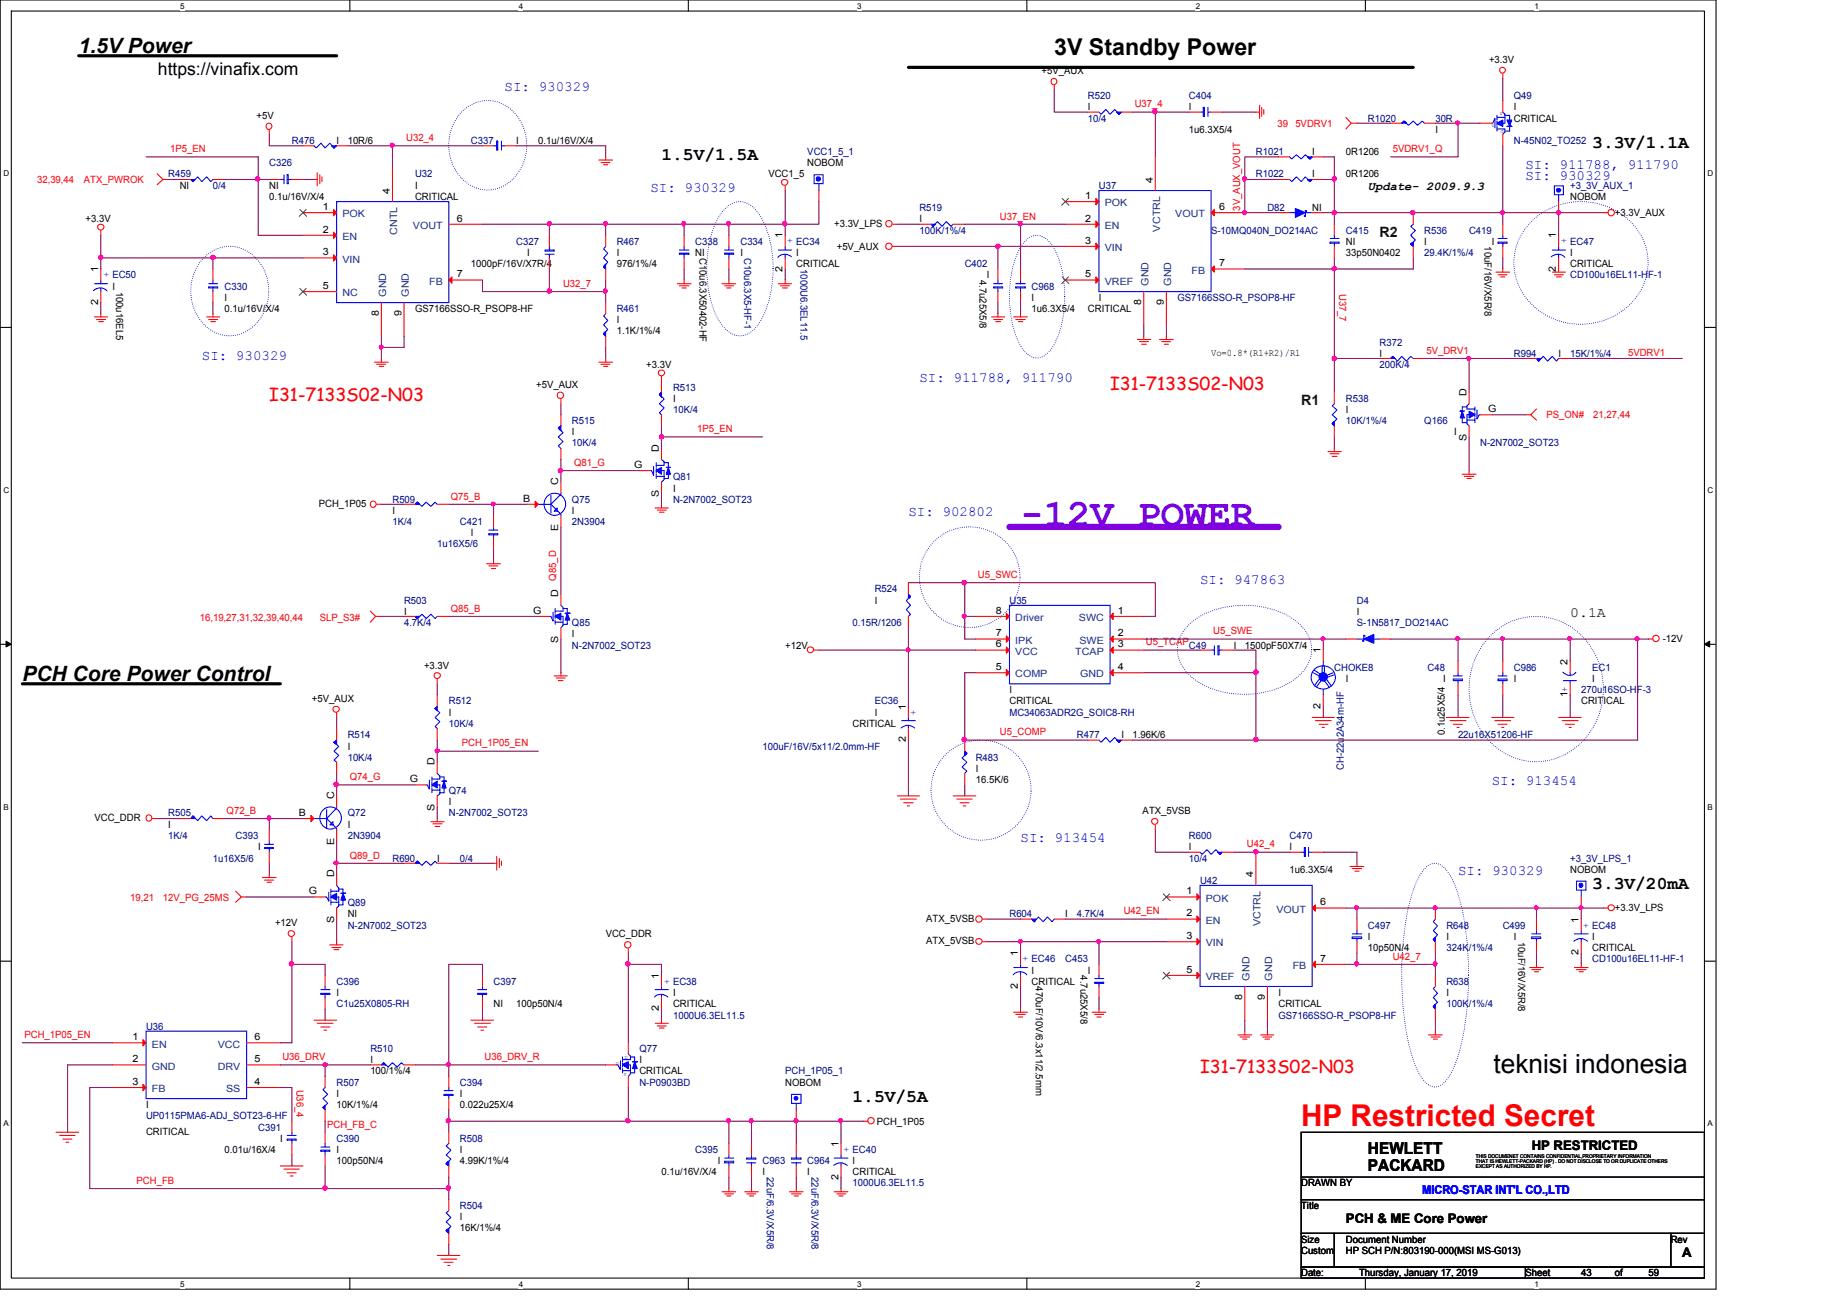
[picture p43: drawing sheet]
<svg xmlns="http://www.w3.org/2000/svg" width="297mm" height="210mm" viewBox="0 0 297 210" stroke-linecap="round" stroke-linejoin="round" font-family="sans-serif">
<defs><g id="words">
<text font-size="6.3" fill="#8000ff" x="164.1" y="84.6">-12V POWER</text>
<text font-size="4.8" fill="#f00" x="209.3" y="181.2">HP Restricted Secret</text>
<text font-size="4.2" x="240.2" y="172.5">teknisi indonesia</text>
<text font-size="3.7" x="169.5" y="8.8">3V Standby Power</text>
<g font-size="3.4">
<text x="12.7" y="8.6">1.5V Power</text>
<text x="3.6" y="109.5">PCH Core Power Control</text>
</g>
<g font-size="2.9">
<text x="256.1" y="23.9">3.3V/1.1A</text>
<text x="106.4" y="25.7">1.5V/1.5A</text>
<text x="256.1" y="142.9">3.3V/20mA</text>
<text x="137.1" y="177.2">1.5V/5A</text>
</g>
<g font-size="2.9" fill="#f00">
<text x="43.3" y="64.4">I31-7133S02-N03</text>
<text x="178.5" y="62.7">I31-7133S02-N03</text>
<text x="193" y="172.6">I31-7133S02-N03</text>
</g>
<text font-size="2.8" x="25.4" y="12.1">https://vinafix.com</text>
<g font-size="2.6">
<text x="220" y="185.7">HEWLETT</text>
<text x="220" y="188.4">PACKARD</text>
</g>
<g font-size="2.3" fill="#00f">
<text x="81.1" y="14.6">SI: 930329</text>
<text x="245.3" y="27.2">SI: 911788, 911790</text>
<text x="245.3" y="29">SI: 930329</text>
<text x="104.6" y="30.8">SI: 930329</text>
<text x="32.5" y="57.8">SI: 930329</text>
<text x="147.9" y="61.5">SI: 911788, 911790</text>
<text x="146.1" y="83.1">SI: 902802</text>
<text x="193" y="93.9">SI: 947863</text>
<text x="239.9" y="126.3">SI: 913454</text>
<text x="164.1" y="135.4">SI: 913454</text>
<text x="234.5" y="140.8">SI: 930329</text>
</g>
<g font-size="2.3" fill="#004000">
<text x="221.9" y="38.2">R2</text>
<text x="209.3" y="65.2">R1</text>
</g>
<text font-size="2.3" x="252.5" y="99.3">0.1A</text>
<g font-size="2.1">
<text x="246.3" y="184.9">HP RESTRICTED</text>
<text x="216.4" y="196.8">PCH &amp; ME Core Power</text>
<text x="270.5" y="202.2">A</text>
</g>
<text font-size="1.9" x="220" y="30.6">Update- 2009.9.3</text>
<text font-size="1.9" fill="#00f" x="228.7" y="192.1">MICRO-STAR INT'L CO.,LTD</text>
<g font-size="1.6">
<text x="167.5" y="11.9">+5V_AUX</text>
<text x="239.5" y="10.2">+3.3V</text>
<text x="175" y="17.7">I</text>
<text x="191.2" y="17.7">I</text>
<text x="243.5" y="17.7">I</text>
<text x="41.3" y="19.1">+5V</text>
<text x="54.1" y="23.1">I</text>
<text x="55.9" y="23.1">10R/6</text>
<text x="83" y="23.1">I</text>
<text x="86.6" y="23.1">0.1u/16V/X/4</text>
<text x="191.2" y="21.3">1u6.3X5/4</text>
<text x="230.8" y="21.3">I</text>
<text x="243.5" y="19.6">CRITICAL</text>
<text x="123.6" y="28.5">VCC1_5</text>
<text x="129.8" y="26.8">NOBOM</text>
<text x="185.4" y="29.4" transform="rotate(-90 185.4 29.4)">4</text>
<text x="211" y="28.5">I</text>
<text x="211" y="25">I</text>
<text x="216.4" y="28.5">0R1206</text>
<text x="216.4" y="25">0R1206</text>
<text x="13.8" y="35.7">+3.3V</text>
<text x="28.9" y="30.4">NI</text>
<text x="43.3" y="32.2">0.1u/16V/X/4</text>
<text x="43.3" y="30.4">NI</text>
<text x="51.9" y="33.8">1</text>
<text x="62.7" y="31.2" transform="rotate(-90 62.7 31.2)">4</text>
<text x="66.8" y="30.4">I</text>
<text x="66.8" y="32.2">CRITICAL</text>
<text x="73.4" y="35.6">6</text>
<text x="147.9" y="35.7">I</text>
<text x="174.5" y="32">1</text>
<text x="174.5" y="35.6">2</text>
<text x="196" y="33.8">6</text>
<text x="211" y="34">NI</text>
<text x="252.5" y="32.2">NOBOM</text>
<text x="259.7" y="34.7">+3.3V_AUX</text>
<text x="51.9" y="37.4">2</text>
<text x="51.9" y="41.1">3</text>
<text x="84.8" y="41.1">I</text>
<text x="99.2" y="41.1">I</text>
<text x="111.8" y="41.1">NI</text>
<text x="112.5" y="41.5" transform="rotate(90 112.5 41.5)">C10u6.3X50402-HF</text>
<text x="119.1" y="41.1">I</text>
<text x="125.9" y="38.4" transform="rotate(-90 125.9 38.4)">1</text>
<text x="128.1" y="41.1">I</text>
<text x="134.2" y="36.5">+3.3V_LPS</text>
<text x="134.6" y="40.1">+5V_AUX</text>
<text x="174.5" y="39.2">3</text>
<text x="216.4" y="41.1">33p50N0402</text>
<text x="216.4" y="39.4">NI</text>
<text x="229.1" y="39.4">I</text>
<text x="238.7" y="39.6" transform="rotate(90 238.7 39.6)">10uF/16V/X5R/8</text>
<text x="239.9" y="39.4">I</text>
<text x="250.2" y="38.4" transform="rotate(-90 250.2 38.4)">1</text>
<text x="252.5" y="41.1">I</text>
<text x="15.8" y="43.8" transform="rotate(-90 15.8 43.8)">1</text>
<text x="18.1" y="46.6">I</text>
<text x="18.7" y="46.9" transform="rotate(90 18.7 46.9)">100u16EL5</text>
<text x="51.9" y="46.5">5</text>
<text x="73.4" y="44.6">7</text>
<text x="75.7" y="43">1000pF/16V/X7R/4</text>
<text x="99.2" y="43">976/1%/4</text>
<text x="125.9" y="43.7" transform="rotate(-90 125.9 43.7)">2</text>
<text x="128.1" y="43">CRITICAL</text>
<text x="157.5" y="45" transform="rotate(90 157.5 45)">4.7u25X5/8</text>
<text x="158.7" y="44.8">I</text>
<text x="174.5" y="44.6">5</text>
<text x="196" y="42.8">7</text>
<text x="250.2" y="43.7" transform="rotate(-90 250.2 43.7)">2</text>
<text x="252.5" y="43">CRITICAL</text>
<text x="15.8" y="49.1" transform="rotate(-90 15.8 49.1)">2</text>
<text x="36.1" y="50.2">0.1u/16V/X/4</text>
<text x="36.1" y="48.4">I</text>
<text x="60.9" y="50.9" transform="rotate(-90 60.9 50.9)">8</text>
<text x="64.6" y="50.9" transform="rotate(-90 64.6 50.9)">9</text>
<text x="66.8" y="50.2">GS7166SSO-R_PSOP8-HF</text>
<text x="99.2" y="53.8">1.1K/1%/4</text>
<text x="99.2" y="52">I</text>
<text x="165.9" y="50.2">1u6.3X5/4</text>
<text x="165.9" y="48.4">I</text>
<text x="175" y="50.2">CRITICAL</text>
<text x="176.7" y="48.4">I</text>
<text x="183.5" y="49.1" transform="rotate(-90 183.5 49.1)">8</text>
<text x="187.2" y="49.1" transform="rotate(-90 187.2 49.1)">9</text>
<text x="103.9" y="59.2">+3.3V</text>
<text x="194.8" y="57.2">Vo=0.8*(R1+R2)/R1</text>
<text x="221.9" y="57.4">I</text>
<text x="250.7" y="57.4">I</text>
<text x="86.2" y="62.5">+5V_AUX</text>
<text x="108.2" y="64.6">I</text>
<text x="235.8" y="63.7" transform="rotate(-90 235.8 63.7)">D</text>
<text x="92" y="70">I</text>
<text x="216.4" y="66.5">I</text>
<text x="233.9" y="70">I</text>
<text x="235.8" y="71" transform="rotate(-90 235.8 71)">S</text>
<text x="239.3" y="66.3">G</text>
<text x="102" y="75.3">G</text>
<text x="106" y="72.6" transform="rotate(-90 106 72.6)">D</text>
<text x="51.3" y="81.5">PCH_1P05</text>
<text x="63.1" y="82.6">I</text>
<text x="84.1" y="80.7">B</text>
<text x="89.8" y="78.1" transform="rotate(-90 89.8 78.1)">C</text>
<text x="92" y="82.6">I</text>
<text x="106" y="80" transform="rotate(-90 106 80)">S</text>
<text x="108.2" y="79.1">I</text>
<text x="75.7" y="86.3">I</text>
<text x="89.8" y="85.4" transform="rotate(-90 89.8 85.4)">E</text>
<text x="65" y="98.9">I</text>
<text x="85.7" y="98.7">G</text>
<text x="89.8" y="96.1" transform="rotate(-90 89.8 96.1)">D</text>
<text x="140.7" y="97.1">I</text>
<text x="160.1" y="98.7">8</text>
<text x="179.8" y="98.7">1</text>
<text x="218.2" y="98.9">I</text>
<text x="68.2" y="107.5">+3.3V</text>
<text x="89.8" y="103.5" transform="rotate(-90 89.8 103.5)">S</text>
<text x="92" y="102.5">I</text>
<text x="126.3" y="104.3">+12V</text>
<text x="160.1" y="102.4">7</text>
<text x="160.1" y="104.1">6</text>
<text x="160.1" y="107.8">5</text>
<text x="179.8" y="104.1">3</text>
<text x="179.8" y="107.8">4</text>
<text x="179.8" y="102.4">2</text>
<text x="198.4" y="104.3">I</text>
<text x="200.2" y="104.3">1500pF50X7/4</text>
<text x="212.4" y="105.1" transform="rotate(-90 212.4 105.1)">1</text>
<text x="252.1" y="106.9" transform="rotate(-90 252.1 106.9)">2</text>
<text x="267.4" y="103.2">-12V</text>
<text x="50.2" y="112.9">+5V_AUX</text>
<text x="162.3" y="113.3">CRITICAL</text>
<text x="162.3" y="111.5">I</text>
<text x="212.4" y="114" transform="rotate(-90 212.4 114)">2</text>
<text x="216.4" y="109.7">I</text>
<text x="232.1" y="109.7">I</text>
<text x="243.5" y="109.7">I</text>
<text x="252.1" y="112.2" transform="rotate(-90 252.1 112.2)">1+</text>
<text x="254.3" y="113.3">CRITICAL</text>
<text x="256.1" y="109.7">I</text>
<text x="72.2" y="115.1">I</text>
<text x="137.1" y="116.9">CRITICAL</text>
<text x="140.7" y="115.1">I</text>
<text x="145.7" y="119.4" transform="rotate(-90 145.7 119.4)">2</text>
<text x="145.7" y="114.1" transform="rotate(-90 145.7 114.1)">1</text>
<text x="180.4" y="118.7">I</text>
<text x="182.2" y="118.7">1.96K/6</text>
<text x="232.4" y="118.3" transform="rotate(-90 232.4 118.3)">0.1u25X5/4</text>
<text x="55.9" y="120.6">I</text>
<text x="65.9" y="125.8">G</text>
<text x="69.9" y="123.1" transform="rotate(-90 69.9 123.1)">D</text>
<text x="156.9" y="125.9">16.5K/6</text>
<text x="156.9" y="124.1">I</text>
<text x="48" y="131.2">B</text>
<text x="53.7" y="128.5" transform="rotate(-90 53.7 128.5)">C</text>
<text x="69.9" y="130.5" transform="rotate(-90 69.9 130.5)">S</text>
<text x="72.2" y="129.5">I</text>
<text x="183.8" y="131">ATX_5VSB</text>
<text x="15.2" y="132.1">VCC_DDR</text>
<text x="27" y="133.2">I</text>
<text x="41.5" y="136.7">I</text>
<text x="53.7" y="135.9" transform="rotate(-90 53.7 135.9)">E</text>
<text x="55.9" y="133.2">I</text>
<text x="191.2" y="136.7">I</text>
<text x="207.4" y="136.7">I</text>
<text x="49.7" y="143.8">G</text>
<text x="53.7" y="141.1" transform="rotate(-90 53.7 141.1)">D</text>
<text x="70.3" y="138.6">I</text>
<text x="190.8" y="143.8">1</text>
<text x="201.5" y="141.1" transform="rotate(-90 201.5 141.1)">4</text>
<text x="207.4" y="140.4">1u6.3X5/4</text>
<text x="252.5" y="140.4">NOBOM</text>
<text x="44.2" y="149">+12V</text>
<text x="53.7" y="148.5" transform="rotate(-90 53.7 148.5)">S</text>
<text x="55.9" y="147.6">NI</text>
<text x="149" y="148.3">ATX_5VSB</text>
<text x="171.3" y="147.6">I</text>
<text x="190.8" y="147.4">2</text>
<text x="212.3" y="145.6">6</text>
<text x="253.9" y="148.4" transform="rotate(-90 253.9 148.4)">1</text>
<text x="259.7" y="146.5">+3.3V_LPS</text>
<text x="97.4" y="150.8">VCC_DDR</text>
<text x="149" y="151.9">ATX_5VSB</text>
<text x="163.7" y="153.8" transform="rotate(-90 163.7 153.8)">1</text>
<text x="190.8" y="151">3</text>
<text x="212.3" y="154.7">7</text>
<text x="220" y="153">10p50N/4</text>
<text x="220" y="151.2">I</text>
<text x="232.6" y="151.2">I</text>
<text x="243.5" y="151.2">I</text>
<text x="244.1" y="151.5" transform="rotate(90 244.1 151.5)">10uF/16V/X5R/8</text>
<text x="253.9" y="153.7" transform="rotate(-90 253.9 153.7)">2</text>
<text x="256.1" y="151.2">I</text>
<text x="256.1" y="153">CRITICAL</text>
<text x="54.1" y="160.2">I</text>
<text x="79.4" y="162">NI</text>
<text x="83" y="162">100p50N/4</text>
<text x="106" y="157.4" transform="rotate(-90 106 157.4)">1</text>
<text x="108.2" y="160.2">I</text>
<text x="108.2" y="162">CRITICAL</text>
<text x="163.7" y="159.1" transform="rotate(-90 163.7 159.1)">2</text>
<text x="165.9" y="156.6">I</text>
<text x="165.9" y="158.4">CRITICAL</text>
<text x="166.6" y="158.7" transform="rotate(90 166.6 158.7)">470uF/10V/6.3x11/2.5mm</text>
<text x="173.8" y="156.9" transform="rotate(90 173.8 156.9)">4.7u25X5/8</text>
<text x="175" y="156.6">I</text>
<text x="190.8" y="156.5">5</text>
<text x="199.8" y="160.9" transform="rotate(-90 199.8 160.9)">8</text>
<text x="203.4" y="160.9" transform="rotate(-90 203.4 160.9)">9</text>
<text x="205.6" y="160.2">I</text>
<text x="205.6" y="162">CRITICAL</text>
<text x="232.6" y="160.2">I</text>
<text x="21.3" y="167.3">1</text>
<text x="40.9" y="167.3">6</text>
<text x="106" y="162.6" transform="rotate(-90 106 162.6)">2</text>
<text x="21.3" y="170.9">2</text>
<text x="40.9" y="170.9">5</text>
<text x="59.6" y="172.8">100/1%/4</text>
<text x="59.6" y="171">I</text>
<text x="102.8" y="171">I</text>
<text x="102.8" y="172.8">CRITICAL</text>
<text x="21.3" y="174.5">3</text>
<text x="23.5" y="178.2">I</text>
<text x="40.9" y="174.5">4</text>
<text x="54.1" y="178.2">10K/1%/4</text>
<text x="54.1" y="176.4">I</text>
<text x="74" y="178.2">0.022u25X/4</text>
<text x="74" y="176.4">I</text>
<text x="126.3" y="174.7">NOBOM</text>
<text x="23.5" y="182.5">CRITICAL</text>
<text x="36.1" y="185.4">0.01u/16X/4</text>
<text x="45.1" y="183.6">I</text>
<text x="54.1" y="185.4">I</text>
<text x="74" y="185.4">I</text>
<text x="134.8" y="184.5" transform="rotate(-90 134.8 184.5)">1</text>
<text x="141" y="180.9">PCH_1P05</text>
<text x="54.1" y="187.3">100p50N/4</text>
<text x="74" y="187.3">4.99K/1%/4</text>
<text x="106.4" y="189.1">0.1u/16V/X/4</text>
<text x="115.4" y="187.3">I</text>
<text x="122.6" y="189.1">I</text>
<text x="129.8" y="189.1">I</text>
<text x="134.8" y="189.7" transform="rotate(-90 134.8 189.7)">2</text>
<text x="137.1" y="187.3">I</text>
<text x="137.1" y="189.1">CRITICAL</text>
<text x="209.3" y="190.8">DRAWN BY</text>
<text x="74" y="196.3">I</text>
<text x="209.3" y="194.5">Title</text>
<text x="74" y="198">16K/1%/4</text>
<text x="209.3" y="201.7">Custom</text>
<text x="209.3" y="199.9">Size</text>
<text x="216.4" y="199.9">Document Number</text>
<text x="216.4" y="201.7">HP SCH P/N:803190-000(MSI MS-G013)</text>
<text x="268.7" y="199.9">Rev</text>
<text x="209.3" y="205.3">Date:</text>
<text x="218.6" y="205.3">Thursday, January 17, 2019</text>
<text x="245.3" y="205.3">Sheet</text>
<text x="254.3" y="205.3">43</text>
<text x="259.7" y="205.3">of</text>
<text x="265.1" y="205.3">59</text>
</g>
<g font-size="1.6" fill="#000080">
<text x="175" y="15.9">R520</text>
<text x="191.2" y="15.9">C404</text>
<text x="243.5" y="15.9">Q49</text>
<text x="46.9" y="23.1">R476</text>
<text x="75.7" y="23.1">C337</text>
<text x="175" y="19.6">10/4</text>
<text x="220" y="19.6">R1020</text>
<text x="230.8" y="19.6">30R</text>
<text x="243.5" y="23.1">N-45N02_TO252</text>
<text x="27" y="28.5">R459</text>
<text x="43.3" y="26.8">C326</text>
<text x="66.8" y="28.5">U32</text>
<text x="129.8" y="25">VCC1_5_1</text>
<text x="202" y="28.5">R1022</text>
<text x="202" y="25">R1021</text>
<text x="34.2" y="30.4">0/4</text>
<text x="147.9" y="34">R519</text>
<text x="176.7" y="30.4">U37</text>
<text x="203.8" y="34">D82</text>
<text x="252.5" y="30.4">+3_3V_AUX_1</text>
<text x="83" y="39.4">C327</text>
<text x="99.2" y="39.4">R467</text>
<text x="111.8" y="39.4">C338</text>
<text x="119.1" y="39.4">C334</text>
<text x="119.7" y="41.5" transform="rotate(90 119.7 41.5)">C10u6.3X5-HF-1</text>
<text x="128.1" y="39.4">EC34</text>
<text x="147.9" y="37.6">100K/1%/4</text>
<text x="194.8" y="37.6">S-10MQ040N_DO214AC</text>
<text x="216.4" y="37.6">C415</text>
<text x="229.1" y="37.6">R536</text>
<text x="229.1" y="41.1">29.4K/1%/4</text>
<text x="236.3" y="37.6">C419</text>
<text x="252.5" y="39.4">EC47</text>
<text x="18.1" y="44.8">EC50</text>
<text x="36.1" y="46.6">C330</text>
<text x="128.7" y="43.3" transform="rotate(90 128.7 43.3)">1000U6.3EL11.5</text>
<text x="155.1" y="43">C402</text>
<text x="165.9" y="46.6">C968</text>
<text x="252.5" y="44.8">CD100u16EL11-HF-1</text>
<text x="99.2" y="50.2">R461</text>
<text x="189.4" y="48.4">GS7166SSO-R_PSOP8-HF</text>
<text x="221.9" y="55.6">R372</text>
<text x="221.9" y="59.2">200K/4</text>
<text x="243.5" y="57.4">R994</text>
<text x="252.5" y="57.4">15K/1%/4</text>
<text x="108.2" y="62.8">R513</text>
<text x="216.4" y="64.6">R538</text>
<text x="92" y="68.2">R515</text>
<text x="92" y="71.8">10K/4</text>
<text x="108.2" y="66.5">10K/4</text>
<text x="216.4" y="68.2">10K/1%/4</text>
<text x="229.1" y="68.2">Q166</text>
<text x="238" y="71.8">N-2N7002_SOT23</text>
<text x="108.2" y="77.2">Q81</text>
<text x="63.1" y="80.9">R509</text>
<text x="92" y="80.9">Q75</text>
<text x="108.2" y="80.9">N-2N7002_SOT23</text>
<text x="63.1" y="84.5">1K/4</text>
<text x="70.3" y="88.1">1u16X5/6</text>
<text x="74" y="84.5">C421</text>
<text x="92" y="84.5">2N3904</text>
<text x="140.7" y="95.3">R524</text>
<text x="65" y="97.1">R503</text>
<text x="65" y="100.7">4.7K/4</text>
<text x="92" y="100.7">Q85</text>
<text x="137.1" y="100.7">0.15R/1206</text>
<text x="162.3" y="97.1">U35</text>
<text x="218.2" y="97.1">D4</text>
<text x="218.2" y="100.7">S-1N5817_DO214AC</text>
<text x="92" y="104.3">N-2N7002_SOT23</text>
<text x="191.2" y="104.3">C49</text>
<text x="214.6" y="107.9">CHOKE8</text>
<text x="229.6" y="107.9">C48</text>
<text x="243.5" y="107.9">C986</text>
<text x="256.1" y="107.9">EC1</text>
<text x="72.2" y="113.3">R512</text>
<text x="140.7" y="113.3">EC36</text>
<text x="254.3" y="111.5">270u16SO-HF-3</text>
<text x="55.9" y="118.7">R514</text>
<text x="72.2" y="116.9">10K/4</text>
<text x="162.3" y="115.1">MC34063ADR2G_SOIC8-RH</text>
<text x="173.2" y="118.7">R477</text>
<text x="234.5" y="118.7">22u16X51206-HF</text>
<text x="55.9" y="122.3">10K/4</text>
<text x="122.6" y="120.6">100uF/16V/5x11/2.0mm-HF</text>
<text x="156.9" y="122.3">R483</text>
<text x="216.1" y="123.9" transform="rotate(-90 216.1 123.9)">CH-22u2A34m-HF</text>
<text x="27" y="131.3">R505</text>
<text x="55.9" y="131.3">Q72</text>
<text x="72.2" y="127.8">Q74</text>
<text x="72.2" y="131.3">N-2N7002_SOT23</text>
<text x="27" y="135">1K/4</text>
<text x="37.9" y="135">C393</text>
<text x="55.9" y="135">2N3904</text>
<text x="191.2" y="135">R600</text>
<text x="207.4" y="135">C470</text>
<text x="34.2" y="138.6">1u16X5/6</text>
<text x="63.1" y="138.6">R690</text>
<text x="74" y="138.6">0/4</text>
<text x="191.2" y="138.6">10/4</text>
<text x="193" y="142.2">U42</text>
<text x="252.5" y="138.6">+3_3V_LPS_1</text>
<text x="55.9" y="145.8">Q89</text>
<text x="55.9" y="149.4">N-2N7002_SOT23</text>
<text x="162.3" y="147.6">R604</text>
<text x="173.2" y="147.6">4.7K/4</text>
<text x="220" y="149.4">C497</text>
<text x="232.6" y="149.4">R648</text>
<text x="241.7" y="149.4">C499</text>
<text x="256.1" y="149.4">EC48</text>
<text x="165.9" y="154.8">EC46</text>
<text x="171.3" y="154.8">C453</text>
<text x="232.6" y="153">324K/1%/4</text>
<text x="256.1" y="154.8">CD100u16EL11-HF-1</text>
<text x="54.1" y="158.4">C396</text>
<text x="54.1" y="162">C1u25X0805-RH</text>
<text x="79.4" y="158.4">C397</text>
<text x="108.2" y="158.4">EC38</text>
<text x="232.6" y="158.4">R638</text>
<text x="232.6" y="162">100K/1%/4</text>
<text x="23.5" y="165.6">U36</text>
<text x="108.2" y="163.8">1000U6.3EL11.5</text>
<text x="205.6" y="163.8">GS7166SSO-R_PSOP8-HF</text>
<text x="59.6" y="169.2">R510</text>
<text x="102.8" y="169.2">Q77</text>
<text x="126.3" y="172.8">PCH_1P05_1</text>
<text x="54.1" y="174.7">R507</text>
<text x="74" y="174.7">C394</text>
<text x="102.8" y="174.7">N-P0903BD</text>
<text x="23.5" y="180">UP0115PMA6-ADJ_SOT23-6-HF</text>
<text x="41.5" y="181.9">C391</text>
<text x="54.1" y="183.6">C390</text>
<text x="74" y="183.6">R508</text>
<text x="111.8" y="185.4">C395</text>
<text x="137.1" y="185.4">EC40</text>
<text x="122.6" y="187.3">C963</text>
<text x="123.3" y="189.3" transform="rotate(90 123.3 189.3)">22uF/6.3V/X5R/8</text>
<text x="129.8" y="187.3">C964</text>
<text x="130.5" y="189.3" transform="rotate(90 130.5 189.3)">22uF/6.3V/X5R/8</text>
<text x="137.1" y="190.8">1000U6.3EL11.5</text>
<text x="74" y="194.5">R504</text>
</g>
<g font-size="1.6" fill="#f00">
<text x="182.5" y="17.3">U37_4</text>
<text x="65.3" y="22.7">U32_4</text>
<text x="205.4" y="20.4">39</text>
<text x="208.3" y="20.4">5VDRV1</text>
<text x="6" y="29.5">32,39,44</text>
<text x="13.5" y="29.5">ATX_PWROK</text>
<text x="27.4" y="24.5">1P5_EN</text>
<text x="224" y="24.5">5VDRV1_Q</text>
<text x="160.8" y="35.3">U37_EN</text>
<text x="199.4" y="33.9" transform="rotate(-90 199.4 33.9)">3V_AUX_VOUT</text>
<text x="90.5" y="46.1">U32_7</text>
<text x="215.3" y="47.2" transform="rotate(90 215.3 47.2)">U37_7</text>
<text x="229.4" y="56.9">5V_DRV1</text>
<text x="261.8" y="57.3">5VDRV1</text>
<text x="112.1" y="69.5">1P5_EN</text>
<text x="248.7" y="67.3">PS_ON#</text>
<text x="256.2" y="67.3">21,27,44</text>
<text x="92.3" y="74.9">Q81_G</text>
<text x="72.5" y="80.3">Q75_B</text>
<text x="89.4" y="93.4" transform="rotate(-90 89.4 93.4)">Q85_D</text>
<text x="157.3" y="93">U5_SWC</text>
<text x="32.1" y="99.8">16,19,27,31,32,39,40,44</text>
<text x="51.4" y="99.8">SLP_S3#</text>
<text x="72.5" y="98.4">Q85_B</text>
<text x="184.3" y="103.8">U5_TCAP</text>
<text x="195.1" y="102">U5_SWE</text>
<text x="160.8" y="118.3">U5_COMP</text>
<text x="56.3" y="125.5">Q74_G</text>
<text x="74.3" y="120.1">PCH_1P05_EN</text>
<text x="36.4" y="130.9">Q72_B</text>
<text x="200.5" y="136.3">U42_4</text>
<text x="56.3" y="138.1">Q89_D</text>
<text x="21" y="144.9">19,21</text>
<text x="26.2" y="144.9">12V_PG_25MS</text>
<text x="180.7" y="147.1">U42_EN</text>
<text x="224" y="154.3">U42_7</text>
<text x="3.9" y="167">PCH_1P05_EN</text>
<text x="45.4" y="170.5">U36_DRV</text>
<text x="77.9" y="170.5">U36_DRV_R</text>
<text x="47.7" y="175.3" transform="rotate(90 47.7 175.3)">U36_4</text>
<text x="52.6" y="181.4">PCH_FB_C</text>
<text x="22" y="190.4">PCH_FB</text>
</g>
<g font-size="1.6" fill="#004080">
<text x="55.1" y="35">POK</text>
<text x="177.7" y="33.2">POK</text>
<text x="189" y="35">VOUT</text>
<text x="55.1" y="38.6">EN</text>
<text x="63.9" y="37.8" transform="rotate(-90 63.9 37.8)">CNTL</text>
<text x="66.4" y="36.8">VOUT</text>
<text x="177.7" y="36.8">EN</text>
<text x="177.7" y="40.4">VIN</text>
<text x="186.6" y="37.3" transform="rotate(-90 186.6 37.3)">VCTRL</text>
<text x="55.1" y="42.2">VIN</text>
<text x="55.1" y="47.7">NC</text>
<text x="62.1" y="47.8" transform="rotate(-90 62.1 47.8)">GND</text>
<text x="65.7" y="47.8" transform="rotate(-90 65.7 47.8)">GND</text>
<text x="69" y="45.8">FB</text>
<text x="177.7" y="45.8">VREF</text>
<text x="184.7" y="46" transform="rotate(-90 184.7 46)">GND</text>
<text x="188.3" y="46" transform="rotate(-90 188.3 46)">GND</text>
<text x="191.6" y="44">FB</text>
<text x="163.3" y="99.9">Driver</text>
<text x="173.5" y="99.9">SWC</text>
<text x="163.3" y="103.5">IPK</text>
<text x="163.3" y="105.3">VCC</text>
<text x="172.9" y="105.3">TCAP</text>
<text x="173.6" y="103.5">SWE</text>
<text x="163.3" y="109">COMP</text>
<text x="173.7" y="109">GND</text>
<text x="193.9" y="145">POK</text>
<text x="193.9" y="148.6">EN</text>
<text x="202.7" y="149" transform="rotate(-90 202.7 149)">VCTRL</text>
<text x="205.3" y="146.8">VOUT</text>
<text x="193.9" y="152.2">VIN</text>
<text x="207.9" y="155.9">FB</text>
<text x="193.9" y="157.6">VREF</text>
<text x="201" y="157.7" transform="rotate(-90 201 157.7)">GND</text>
<text x="204.6" y="157.7" transform="rotate(-90 204.6 157.7)">GND</text>
<text x="24.4" y="168.5">EN</text>
<text x="24.4" y="172">GND</text>
<text x="35" y="172">DRV</text>
<text x="35" y="168.5">VCC</text>
<text x="24.4" y="175.7">FB</text>
<text x="36.4" y="175.7">SS</text>
</g>
<g font-size="1.6" fill="#00f">
<text x="126.6" y="38.4" transform="rotate(90 126.6 38.4)">+</text>
<text x="251.1" y="38.4" transform="rotate(90 251.1 38.4)">+</text>
<text x="16.6" y="43.8" transform="rotate(90 16.6 43.8)">+</text>
<text x="146.4" y="114.1" transform="rotate(90 146.4 114.1)">+</text>
<text x="254.6" y="148.4" transform="rotate(90 254.6 148.4)">+</text>
<text x="164.5" y="153.8" transform="rotate(90 164.5 153.8)">+</text>
<text x="106.8" y="157.4" transform="rotate(90 106.8 157.4)">+</text>
<text x="135.7" y="184.5" transform="rotate(90 135.7 184.5)">+</text>
</g>
<g font-size="1.3">
<text x="29" y="1.4">5</text>
<text x="83.4" y="1.4">4</text>
<text x="137.9" y="1.4">3</text>
<text x="192.3" y="1.4">2</text>
<text x="246.8" y="1.4">1</text>
<text x=".5" y="28.4">D</text>
<text x="274.6" y="28.4">D</text>
<text x=".5" y="79.2">C</text>
<text x="274.6" y="79.2">C</text>
<text x=".5" y="130.2">B</text>
<text x="274.6" y="130.2">B</text>
<text x=".5" y="181.2">A</text>
<text x="274.6" y="181.2">A</text>
<text x="29" y="207">5</text>
<text x="83.4" y="207">4</text>
<text x="137.9" y="207">3</text>
<text x="192.3" y="207">2</text>
<text x="246.8" y="207">1</text>
</g>
<g font-size=".8" fill="#00f">
<text x="240.4" y="19.9" transform="rotate(180 240.4 19.9)">G</text>
<text x="241.7" y="18" transform="rotate(180 241.7 18)">S</text>
<text x="241.8" y="20.9" transform="rotate(180 241.8 20.9)">D</text>
<text x="99" y="171.4">G</text>
<text x="100.3" y="173.1">S</text>
<text x="100.5" y="170.3">D</text>
</g>
<g font-size=".8">
<text x="237.4" y="186.2">THIS DOCUMENET CONTAINS CONFIDENTIAL,PROPRIETARY INFORMATION</text>
<text x="237.4" y="187">THAT IS HEWLETT-PACKARD (HP) . DO NOT DISCLOSE TO OR DUPLICATE OTHERS</text>
<text x="237.4" y="187.9">EXCEPT AS AUTHORIZED BY HP.</text>
</g>
</g></defs>
<path d="M0 0h276v207.4h-276zM1.8 1.8h272.3v203.8h-272.3z" fill="none" stroke="#000" stroke-width=".17"/>
<g fill="#fff">
<path d="M29 .3h.7v1.4h-.7z"/>
<path d="M29 205.8h.7v1.5h-.7z"/>
</g>
<path d="M56.3 0v1.8M56.3 205.6v1.8" fill="none" stroke="#000" stroke-width=".17"/>
<g fill="#fff">
<path d="M83.4 .3h.7v1.4h-.7z"/>
<path d="M83.4 205.8h.7v1.5h-.7z"/>
</g>
<path d="M110.7 0v1.8M110.7 205.6v1.8" fill="none" stroke="#000" stroke-width=".17"/>
<g fill="#fff">
<path d="M137.9 .3h.7v1.4h-.7z"/>
<path d="M137.9 205.8h.7v1.5h-.7z"/>
</g>
<path d="M165.1 0v1.8M165.1 205.6v1.8" fill="none" stroke="#000" stroke-width=".17"/>
<g fill="#fff">
<path d="M192.3 .3h.7v1.4h-.7z"/>
<path d="M192.3 205.8h.7v1.5h-.7z"/>
</g>
<path d="M219.6 0v1.8M219.6 205.6v1.8" fill="none" stroke="#000" stroke-width=".17"/>
<g fill="#fff">
<path d="M246.8 .3h.6v1.4h-.6z"/>
<path d="M246.8 205.8h.6v1.5h-.6z"/>
<path d="M.5 27.2h1v1.4h-1z"/>
<path d="M274.6 27.2h1v1.4h-1z"/>
<path d="M.5 78.1h1v1.4h-1z"/>
<path d="M274.6 78.1h1v1.4h-1z"/>
</g>
<path d="M0 52.7h1.8M274.1 52.7h1.8" fill="none" stroke="#000" stroke-width=".17"/>
<g fill="#fff">
<path d="M.5 129h.9v1.5h-.9z"/>
<path d="M274.6 129h.9v1.5h-.9z"/>
</g>
<path d="M0 103.6h1.8M274.1 103.6h1.8" fill="none" stroke="#000" stroke-width=".17"/>
<path d="M1 103.1l.8 .5-.8 .5zM274.1 103.6l.9-.5v1z" fill="#000"/>
<path d="M1 103.1l.8 .5-.8 .5zM274.1 103.6l.9-.5v1z" fill="none" stroke="#000" stroke-width=".16"/>
<g fill="#fff">
<path d="M.5 180h.8v1.4h-.8z"/>
<path d="M274.6 180h.8v1.4h-.8z"/>
</g>
<path d="M0 154.6h1.8M274.1 154.6h1.8M209.3 182.1h64.8v10.9h-64.8zM209.3 193h64.8v5.4h-64.8zM209.3 198.4h5.3v5.4h-5.3zM209.3 189.3h64.8M214.6 198.4h54.1v5.4h-54.1zM268.7 198.4h5.4v5.4h-5.4zM209.3 203.8h36v1.8h-36zM245.3 203.8h28.8v1.8h-28.8z" fill="none" stroke="#000" stroke-width=".17"/>
<path d="M12.7 9h41.4M146.1 10.8h81.2M3.6 110h41.5" fill="none" stroke="#000" stroke-width=".51"/>
<path d="M162.3 84.8h43.3" fill="none" stroke="#8000ff" stroke-width="1"/>
<g fill="none" stroke="#00f" stroke-width=".17" stroke-dasharray="0 .3">
<path d="M74.3 17.9a5.8 5.8 0 0 1 9.4 1.5 7.6 7.6 0 0 1-3.5 10.9 6 6 0 0 1-7.4-3.9 7.9 7.9 0 0 1 1.5-8.5zM116.9 33.3a3.1 3.1 0 0 1 4.8 .6 15 15 0 0 1 2.6 9.3 15.3 15.3 0 0 1-2.6 9.3 3.2 3.2 0 0 1-5.4 0 15.3 15.3 0 0 1-2.6-9.3 15 15 0 0 1 2.6-9.3zM164.9 38.8a2.38 2.38 0 0 1 3.7 0 11.9 11.9 0 0 1 2.6 7.4 16.3 16.3 0 0 1-2 9.8 2.87 2.87 0 0 1-3.1 1.5 5 5 0 0 1-2.7-3.4 19.5 19.5 0 0 1 .5-13.8zM246.2 35.7a11.4 11.4 0 0 1 17.6 1.9 9.3 9.3 0 0 1-3.4 12.8 11.2 11.2 0 0 1-16.2-4.6 9.2 9.2 0 0 1 2-10.1zM32.8 41.4a5.8 5.8 0 0 1 9.4 1.5 7.6 7.6 0 0 1-3.5 10.8 6 6 0 0 1-7.4-3.9 7.9 7.9 0 0 1 1.5-8.4zM190.8 100.9a12.5 12.5 0 0 1 9.3-3.5 12.7 12.7 0 0 1 9.4 3.5 5.3 5.3 0 0 1-.8 8 14.5 14.5 0 0 1-14 1.8 8 8 0 0 1-5.2-5.2 5.2 5.2 0 0 1 1.3-4.6zM239.4 102.5a10.3 10.3 0 0 1 16.8 2 12.1 12.1 0 0 1-5.6 17.3 10.6 10.6 0 0 1-13.7-7 12.4 12.4 0 0 1 2.5-12.3zM229 139.9a2.09 2.09 0 0 1 3.6 0 17.2 17.2 0 0 1 2.7 7.3 52.4 52.4 0 0 1-.7 22.3 10.7 10.7 0 0 1-2.6 4.9 1.97 1.97 0 0 1-3-.6 17.4 17.4 0 0 1-2.7-7.3 53.7 53.7 0 0 1 .7-22.4 12.2 12.2 0 0 1 2-4.2z"/>
<circle cx="155.9" cy="92.8" r="8.1"/>
<circle cx="157.8" cy="127.1" r="8.1"/>
</g>
<g fill="none" stroke="#f00" stroke-width=".17">
<path d="M169.5 13.7v.7M202 18h.6M202.6 16.9v2.2M202.9 17.3v1.4M203.2 17.6v.8M216.5 18.9l.8 .9-.8 .9M217.3 19.8h.9M241.7 11.9v.7M16.2 37.1v.7M25.3 27.9l.9 1-.9 .8M26.2 28.9h.8M43.3 20.9v.7"/>
<path d="M50.5 28.9h.5M51 27.8v2.1M51.4 28.1v1.4M51.8 28.4v.8M96.3 25.7h2.2M96.6 26.2h1.5M97.1 26.5h.6M97.4 25.2v.5M126.3 29.9v.8M143.6 39.6h.7M143.6 36.1h.7M257.9 34.2h.7"/>
<path d="M15.2 51h2.1M15.5 51.4h1.5M15.9 51.7h.7M16.2 50.5v.5M33.2 51h2.1M33.6 51.4h1.4M33.9 51.7h.8M34.2 50.5v.5M60.2 58.3h2.2M60.6 58.6h1.4M61 58.9h.7M61.3 57.7v.6"/>
<path d="M96.3 58.3h2.2M96.6 58.6h1.5M97.1 58.9h.6M97.4 57.7v.6M108.9 45.6h2.2M109.3 46h1.5M109.7 46.3h.7M110 45v.6M116.1 45.6h2.2M116.5 46h1.5M116.9 46.3h.7M117.2 45v.6"/>
<path d="M125.2 45.6h2.1M125.5 46h1.5M125.9 46.3h.7M126.3 45v.6M159.5 51h2.1M159.8 51.4h1.4M160.1 51.7h.8M160.5 50.5v.5M163 51h2.2M163.4 51.4h1.5M163.8 51.7h.7M164.1 50.5v.5"/>
<path d="M182.9 54.6h2.1M183.3 54.9h1.4M183.6 55.4h.8M183.9 54.1v.5M186.5 54.6h2.2M186.8 54.9h1.5M187.2 55.4h.7M187.6 54.1v.5M240.6 43.8h2.2M240.9 44.2h1.5M241.3 44.5h.7M241.7 43.3v.5"/>
<path d="M249.6 43.8h2.2M250 44.2h1.4M250.3 44.5h.8M250.7 43.3v.5M90.2 64.2v.7M106.4 60.5v.8M213.6 72.6h2.1M213.9 73h1.5M214.3 73.4h.7M214.6 72.1v.5M235.2 76.3h2.2M235.5 76.6h1.5"/>
<path d="M235.9 77h.7M236.3 75.7v.6M245.3 66.7h.9M247.1 65.8l-.9 .9 .9 .9M59.6 98.3l.8 .8-.8 1M60.4 99.1h.9M60.6 81.1h.7M78.3 90.7h2.2M78.6 91h1.5M79 91.4h.7M79.4 90.2v.5M105.4 81.7h2.1"/>
<path d="M105.7 82h1.4M106 82.4h.8M106.4 81.1v.6M54.1 114.6v.8M70.3 109.2v.8M89.1 108.7h2.1M89.4 109.1h1.5M89.8 109.5h.7M90.2 108.2v.5M130.9 104.6h.8M211 115.4h3.6M211.5 115.9h2.6"/>
<path d="M212.1 116.5h1.5M212.6 117h.4M232.6 115.4h3.7M233.2 115.9h2.6M233.7 116.5h1.5M234.3 117h.4M239.9 115.4h3.6M240.4 115.9h2.6M240.9 116.5h1.5M241.5 117h.4M250.7 115.4h3.6M251.3 115.9h2.5"/>
<path d="M251.8 116.5h1.4M252.4 117h.3M265.1 102.8h.7M24.5 131.7h.8M69.3 132.2h2.1M69.6 132.5h1.5M70 132.9h.7M70.3 131.7v.5M79.4 138.9h.5M79.9 137.8v2.2M80.3 138.1v1.4M80.6 138.5v.7"/>
<path d="M144.3 128h3.6M144.8 128.5h2.6M145.3 129.1h1.6M145.9 129.6h.4M153.3 128h3.6M153.9 128.5h2.4M154.4 129.1h1.4M154.9 129.6h.4M185.8 132.7v.7M217.1 139.4h2.2M217.5 139.7h1.5M218.2 138.9v.5"/>
<path d="M37.9 143.3l.9 1-.9 .8M38.8 144.3h.9M42.2 141.1h2.2M42.5 141.6h1.5M43 141.9h.6M43.3 140.6v.5M46.9 150.7v.8M53 152h2.2M53.4 152.4h1.4M53.7 152.7h.8M54.1 151.5v.5M101 152.6v.7"/>
<path d="M158 151.5h.7M158 147.8h.7M217.9 140.1h.7M246 155.6h2.2M246.3 156h1.5M246.8 156.3h.6M247.1 155.1v.5M253.2 155.6h2.2M253.5 156h1.6M254 156.3h.6M254.3 155.1v.5M254.3 147.8v1.9"/>
<path d="M254.3 151.5v1.8M257.9 146.1h.7M50.5 164.1h3.6M51 164.6h2.5M51.6 165.2h1.4M52.1 165.7h.4M75.7 164.1h3.7M76.3 164.6h2.6M76.8 165.2h1.5M77.3 165.7h.5M105.4 164.6h2.1M105.7 165h1.4"/>
<path d="M106 165.4h.8M106.4 164.1v.5M163 162.8h2.2M163.4 163.2h1.5M163.8 163.6h.7M164.1 162.3v.5M175.6 162.8h2.2M176.1 163.2h1.4M176.4 163.6h.7M176.7 162.3v.5M199.1 166.5h2.2M199.4 166.8h1.6"/>
<path d="M199.9 167.1h.6M200.2 165.9v.6M202.7 166.5h2.2M203.1 166.8h1.4M203.4 167.1h.8M203.8 165.9v.6M229.7 166.5h2.2M230.2 166.8h1.4M230.5 167.1h.7M230.8 165.9v.6M9 182.1h3.7M9.6 182.6h2.5"/>
<path d="M10.1 183.2h1.5M10.6 183.7h.4M45.1 187.5h3.6M45.7 188h2.4M46.2 188.6h1.4M46.7 189.1h.4M116.1 191.7h2.2M116.5 192h1.5M116.9 192.4h.7M117.2 191.2v.5M119.8 191.7h2.2M120.1 192h1.4"/>
<path d="M120.5 192.4h.7M120.9 191.2v.5M127 191.7h2.2M127.3 192h1.5M127.7 192.4h.7M128.1 191.2v.5M134.2 191.7h2.2M134.6 192h1.4M134.9 192.4h.7M135.3 191.2v.5M138.9 180.3h.7M70.3 201.9h3.7"/>
<path d="M70.9 202.5h2.5M71.4 203h1.5M72 203.5h.3"/>
<circle cx="169.5" cy="13.1" r=".5"/>
<circle cx="241.6" cy="11.3" r=".48"/>
<circle cx="16.2" cy="36.5" r=".5"/>
<circle cx="43.2" cy="20.3" r=".5"/>
<circle cx="126.2" cy="29.3" r=".5"/>
<circle cx="142.9" cy="39.6" r=".52"/>
<circle cx="142.9" cy="36" r=".52"/>
<circle cx="259.1" cy="34.2" r=".52"/>
<circle cx="106.4" cy="60" r=".5"/>
<circle cx="90.1" cy="63.6" r=".52"/>
<circle cx="60" cy="81.1" r=".5"/>
<circle cx="54.1" cy="114.1" r=".5"/>
<circle cx="70.3" cy="108.7" r=".5"/>
<circle cx="130.4" cy="104.5" r=".5"/>
<circle cx="266.3" cy="102.7" r=".52"/>
<circle cx="23.9" cy="131.6" r=".5"/>
<circle cx="185.7" cy="132.1" r=".5"/>
<circle cx="46.9" cy="150.1" r=".5"/>
<circle cx="101" cy="152" r=".52"/>
<circle cx="157.4" cy="147.8" r=".52"/>
<circle cx="157.4" cy="151.4" r=".5"/>
<circle cx="259.1" cy="146" r=".5"/>
<circle cx="140.1" cy="180.3" r=".52"/>
</g>
<path d="M230.8 147.8l-.3 .5 .7 .6-.7 .8 .7 .7-.7 .7 .3 .4M253.1 151.4a1.64 1.64 0 0 1 2.2 0M253.2 150.2h2.2M254.3 151v.5M254.3 149.7v.5" fill="none" stroke="#00f" stroke-width=".17"/>
<path d="M230.8 150.7v.8l-.3-.4z" fill-rule="evenodd" fill="#00f"/>
<path d="M51.6 159.8h1.4v.1h-1.4zM51.6 159.2h1.4M52.3 159.9v.5M52.3 158.7v.5M230.8 150.7v.8l-.3-.4zM72.2 194.7l-.4 .4 .7 .7-.7 .7 .7 .8-.7 .7 .4 .4" fill="none" stroke="#00f" stroke-width=".17"/>
<path d="M52.3 156.9v1.8M230.8 151.5v1.8M230.8 146.1v1.7M52.3 160.4v1.9" fill="none" stroke="#f00" stroke-width=".17"/>
<path d="M71.8 198l.4-.4v.8l-.4-.4 .4-.4z" fill-rule="evenodd" fill="#00f"/>
<path d="M30.7 28.9l.3 .3 .8-.8 .7 .8 .7-.8 .7 .8 .3-.3M15 46.7a1.54 1.54 0 0 1 2.2 .1M15.2 45.6h2.1M16.2 46.3v.6M16.2 45v.6M71.8 198l.4-.4v.8l-.4-.4 .4-.4z" fill="none" stroke="#00f" stroke-width=".17"/>
<path d="M16.2 43.3v1.7M16.2 46.9v1.8M72.2 198.4v1.8M72.2 193v1.7" fill="none" stroke="#f00" stroke-width=".17"/>
<path d="M30.7 28.9h.7l-.4 .3 .4-.3-.4 .3z" fill-rule="evenodd" fill="#00f"/>
<path d="M30.7 28.9h.7l-.4 .3 .4-.3-.4 .3zM117.2 39.6v.6M116.5 40.2h1.5M116.5 40.7h1.5v.2h-1.5zM117.2 40.9v.6M106.4 63.1l-.4 .3 .8 .8-.8 .7 .8 .7-.8 .8 .4 .3M134.1 187.5a1.64 1.64 0 0 1 2.2 0M134.2 186.3h2.2M135.3 187v.5M135.3 185.8v.5" fill="none" stroke="#00f" stroke-width=".17"/>
<path d="M28.9 28.9h1.8M34.2 28.9h1.9M117.2 37.8v1.8M117.2 41.5v1.8M135.3 183.9v1.9M135.3 187.5v1.8" fill="none" stroke="#f00" stroke-width=".17"/>
<path d="M106 63.4l.4-.3v.7z" fill-rule="evenodd" fill="#00f"/>
<path d="M106 63.4l.4-.3v.7zM61.3 171.3l.4-.4 .7 .7 .7-.7 .8 .7 .7-.7 .4 .4" fill="none" stroke="#00f" stroke-width=".17"/>
<path d="M106.4 61.3v1.8M106.4 66.7v1.8" fill="none" stroke="#f00" stroke-width=".17"/>
<path d="M61.7 170.9l.3 .4h-.7l.4-.4 .3 .4z" fill-rule="evenodd" fill="#00f"/>
<path d="M23.5 165.9h16.2v10.8h-16.2zM61.7 170.9l.3 .4h-.7l.4-.4 .3 .4z" fill="none" stroke="#00f" stroke-width=".17"/>
<path d="M39.7 171.3h5.4M59.6 171.3h1.7M65 171.3h1.8" fill="none" stroke="#f00" stroke-width=".17"/>
<path d="M23 167.2l.5 .5-.5 .5z" fill="#f00"/>
<path d="M18.1 167.7h5.4M23 167.2l.5 .5-.5 .5z" fill="none" stroke="#f00" stroke-width=".17"/>
<path d="M23 174.4l.5 .5-.5 .5z" fill="#f00"/>
<path d="M18.1 174.9h5.4M18.1 171.3h5.4M23 174.4l.5 .5-.5 .5zM39.7 174.9h5.4M39.7 167.7h5.4" fill="none" stroke="#f00" stroke-width=".17"/>
<path d="M52.9 143.5v1.5l-.4-.7h-.2M53.2 145.1h1.3M53.2 143v.7M53.2 144.8v.7M54.1 142.4l.4 .4v.5h-1.3M54.1 144.3h.4v1.4l-.4 .4M54.5 143h.7M54.5 145.5h.7M54.8 143.7h.8" fill="none" stroke="#00f" stroke-width=".17"/>
<path d="M53.2 144.3l.9-.6v1.1z" fill-rule="evenodd" fill="#00f"/>
<path d="M53.2 144.3l.9-.6v1.1zM53.2 143.9v.7" fill="none" stroke="#00f" stroke-width=".17"/>
<path d="M55.2 143.7l.4 1.1h-.8l.4-1.1h.4z" fill-rule="evenodd" fill="#00f"/>
<path d="M54.8 143.7h.8M55.2 143.7l.4 1.1h-.8l.4-1.1h.4zM55.2 143v2.5" fill="none" stroke="#00f" stroke-width=".17"/>
<path d="M50.5 144.3h1.8M54.1 140.6v1.8M54.1 146.1v1.7" fill="none" stroke="#f00" stroke-width=".17"/>
<circle cx="128" cy="176.7" r=".31" fill="#00f"/>
<g fill="none" stroke="#00f" stroke-width=".17">
<path d="M70.3 113.6l-.3 .4 .7 .6-.7 .8 .7 .7-.7 .7 .3 .4M127.3 176h1.5v1.5h-1.5zM128.1 177.5v1"/>
<circle cx="128" cy="176.7" r=".31"/>
</g>
<path d="M128.1 178.5v1.8" fill="none" stroke="#f00" stroke-width=".17"/>
<path d="M70 114l.3-.4v.7z" fill-rule="evenodd" fill="#00f"/>
<path d="M159.8 45.6h1.4M159.8 46.1h1.4v.2h-1.4zM160.5 46.3v.6M160.5 45v.6M214.6 64.9l-.3 .4 .7 .7-.7 .7 .7 .7-.7 .8 .3 .3M70 114l.3-.4v.7z" fill="none" stroke="#00f" stroke-width=".17"/>
<path d="M160.5 46.9v1.8M160.5 43.3v1.7M70.3 111.8v1.8M70.3 117.2v1.8" fill="none" stroke="#f00" stroke-width=".17"/>
<path d="M214.3 68.2l.3-.4v.7l-.3-.3 .3-.4z" fill-rule="evenodd" fill="#00f"/>
<path d="M223.6 57.7l.4-.4 .7 .8 .7-.8 .8 .8 .7-.8 .4 .4M214.3 68.2l.3-.4v.7l-.3-.3 .3-.4z" fill="none" stroke="#00f" stroke-width=".17"/>
<path d="M214.6 68.5v1.8M214.6 63.1v1.8" fill="none" stroke="#f00" stroke-width=".17"/>
<path d="M224 57.3l.3 .4h-.7l.4-.4 .3 .4z" fill-rule="evenodd" fill="#00f"/>
<path d="M50.5 23.5l.3 .3 .8-.8 .7 .8 .7-.8 .7 .8 .4-.3M224 57.3l.3 .4h-.7l.4-.4 .3 .4zM194.8 104.6h.5M195.3 103.9v1.4M195.9 103.9h.1v1.4h-.1zM196 104.6h.6" fill="none" stroke="#00f" stroke-width=".17"/>
<path d="M221.9 57.7h1.7M227.3 57.7h1.8M193 104.6h1.8M196.6 104.6h1.8" fill="none" stroke="#f00" stroke-width=".17"/>
<path d="M53.4 23.5h.7l-.4 .3z" fill-rule="evenodd" fill="#00f"/>
<path d="M53.4 23.5h.7l-.4 .3z" fill="none" stroke="#00f" stroke-width=".17"/>
<path d="M48.7 23.5h1.8M54.1 23.5h1.8" fill="none" stroke="#f00" stroke-width=".17"/>
<circle cx="250.7" cy="30.6" r=".33" fill="#00f"/>
<g fill="none" stroke="#00f" stroke-width=".17">
<path d="M250 29.9h1.4v1.4h-1.4zM250.7 31.3v1.1M250.7 39.6v.6M249.5 41.3a1.54 1.54 0 0 1 2.2 .1M249.6 40.2h2.2M250.7 40.9v.6M193 142.4h18v16.3h-18zM46.2 183.2h1.4v.2h-1.4zM46.2 182.6h1.4M46.9 183.4v.5M46.9 182.1v.5"/>
<circle cx="250.7" cy="30.6" r=".33"/>
</g>
<path d="M250.7 32.4v1.8M250.7 37.8v1.8M250.7 41.5v1.8M46.9 183.9v1.9M46.9 180.3v1.8" fill="none" stroke="#f00" stroke-width=".17"/>
<path d="M192.5 143.8l.5 .5-.5 .5z" fill="#f00"/>
<path d="M187.6 144.3h5.4M192.5 143.8l.5 .5-.5 .5z" fill="none" stroke="#f00" stroke-width=".17"/>
<path d="M187.1 143.8l1.1 1.1M188.1 143.8l-1.1 1.1" fill="none" stroke="#804000" stroke-width=".16"/>
<path d="M192.5 147.3l.5 .5-.5 .5z" fill="#f00"/>
<path d="M187.6 147.8h5.4M192.5 147.3l.5 .5-.5 .5z" fill="none" stroke="#f00" stroke-width=".17"/>
<path d="M192.5 151l.5 .5-.5 .5z" fill="#f00"/>
<path d="M202 137.1v5.3M187.6 151.5h5.4M192.5 151l.5 .5-.5 .5z" fill="none" stroke="#f00" stroke-width=".17"/>
<path d="M192.5 156.4l.5 .5-.5 .5z" fill="#f00"/>
<path d="M187.6 156.9h5.4M192.5 156.4l.5 .5-.5 .5z" fill="none" stroke="#f00" stroke-width=".17"/>
<path d="M187.1 156.4l1.1 1.1M188.1 156.4l-1.1 1.1" fill="none" stroke="#804000" stroke-width=".16"/>
<path d="M211 146.1l.5-.6v1.1z" fill="#f00"/>
<path d="M211 146.1l.5-.6v1.1zM211 146.1h5.5" fill="none" stroke="#f00" stroke-width=".17"/>
<path d="M211 155.1l.5-.5v1z" fill="#f00"/>
<path d="M110 37.8v1.8M110 41.5v1.8M200.2 158.7v5.4M203.8 158.7v5.4M211 155.1l.5-.5v1zM211 155.1h5.5" fill="none" stroke="#f00" stroke-width=".17"/>
<path d="M110 39.6v.6M109.3 40.7h1.5v.2h-1.5zM109.3 40.2h1.5M110 40.9v.6M176.7 119l.4 .4 .7-.8 .7 .8 .8-.8 .7 .8 .4-.4" fill="none" stroke="#00f" stroke-width=".17"/>
<path d="M179.6 119h.8l-.4 .4z" fill-rule="evenodd" fill="#00f"/>
<path d="M239.9 19.8h.2l.3-.7v1.5M240.8 18.9h1.2M240.8 18.5v.8M241.7 18l.3 .4v1.4h-.3M242 18.5h.8M240.8 20.7h1.2v.6l-.3 .3M240.8 20.3v.8M242 21.1h.8M242.4 20.3h.7M179.6 119h.8l-.4 .4z" fill="none" stroke="#00f" stroke-width=".17"/>
<path d="M175 119h1.7M180.4 119h1.8" fill="none" stroke="#f00" stroke-width=".17"/>
<path d="M240.8 19.8l.9-.5v1z" fill-rule="evenodd" fill="#00f"/>
<path d="M240.8 19.8l.9-.5v1zM240.8 19.5v.7" fill="none" stroke="#00f" stroke-width=".17"/>
<path d="M242.4 19.3h.7l-.3 1h.3h-.3z" fill-rule="evenodd" fill="#00f"/>
<path d="M242.4 19.3h.7l-.3 1h.3h-.3zM242.8 18.5v2.6M54.1 32.4h18.1v16.3h-18.1zM242.4 20.3h.7" fill="none" stroke="#00f" stroke-width=".17"/>
<path d="M238 19.8h1.9M241.7 16.2v1.8M241.7 21.6v1.9" fill="none" stroke="#f00" stroke-width=".17"/>
<path d="M53.6 33.7l.5 .5-.5 .5z" fill="#f00"/>
<path d="M48.7 34.2h5.4M53.6 33.7l.5 .5-.5 .5z" fill="none" stroke="#f00" stroke-width=".17"/>
<path d="M48.2 33.7l1.1 1.1M49.2 33.7l-1.1 1.1" fill="none" stroke="#804000" stroke-width=".16"/>
<path d="M53.6 37.3l.5 .5-.5 .6z" fill="#f00"/>
<path d="M48.7 37.8h5.4M53.6 37.3l.5 .5-.5 .6z" fill="none" stroke="#f00" stroke-width=".17"/>
<path d="M53.6 41l.5 .5-.5 .5z" fill="#f00"/>
<path d="M63.1 27v5.4M72.2 36.1h5.4M48.7 41.5h5.4M48.7 46.9h5.4M53.6 41l.5 .5-.5 .5z" fill="none" stroke="#f00" stroke-width=".17"/>
<path d="M48.2 46.4l1.1 1.1M49.2 46.4l-1.1 1.1" fill="none" stroke="#804000" stroke-width=".16"/>
<path d="M72.2 45l.5-.5v1.1z" fill="#f00"/>
<path d="M61.3 48.7v5.4M65 48.7v5.4M72.2 45l.5-.5v1.1zM72.2 45h5.4" fill="none" stroke="#f00" stroke-width=".17"/>
<path d="M234.8 66.1h.7M235.2 68h.7M235.2 65.4h.7M235.9 67.6h1.3M236.3 64.9l-.4 .4v.5h1.3M236.3 66.7h-.4v1.5l.4 .3M237.2 65.4v.7M237.2 67.2v.8M237.5 66v1.4l.4-.7h.1" fill="none" stroke="#00f" stroke-width=".17"/>
<path d="M236.3 66.1l.9 .6-.9 .5z" fill-rule="evenodd" fill="#00f"/>
<path d="M236.3 66.1l.9 .6-.9 .5zM237.2 66.4v.7" fill="none" stroke="#00f" stroke-width=".17"/>
<path d="M234.8 66.1h.4l.3 1.1h-.7l.4-1.1z" fill-rule="evenodd" fill="#00f"/>
<path d="M176.7 30.7h18.1v16.2h-18.1zM234.8 66.1h.4l.3 1.1h-.7l.4-1.1zM234.8 66.1h.7M235.2 65.4v2.6" fill="none" stroke="#00f" stroke-width=".17"/>
<path d="M236.3 63.1v1.8M236.3 68.5v1.8M238 66.7h1.9" fill="none" stroke="#f00" stroke-width=".17"/>
<path d="M176.2 31.9l.5 .5-.5 .5z" fill="#f00"/>
<path d="M171.3 32.4h5.4M176.2 31.9l.5 .5-.5 .5z" fill="none" stroke="#f00" stroke-width=".17"/>
<path d="M170.8 31.9l1.1 1.1M171.8 31.9l-1.1 1.1" fill="none" stroke="#804000" stroke-width=".16"/>
<path d="M176.2 35.6l.5 .5-.5 .5z" fill="#f00"/>
<path d="M171.3 36.1h5.4M176.2 35.6l.5 .5-.5 .5z" fill="none" stroke="#f00" stroke-width=".17"/>
<path d="M176.2 39.1l.5 .5-.5 .5z" fill="#f00"/>
<path d="M171.3 39.6h5.4M176.2 39.1l.5 .5-.5 .5zM185.8 25.2v5.5" fill="none" stroke="#f00" stroke-width=".17"/>
<path d="M176.2 44.5l.5 .5-.5 .6z" fill="#f00"/>
<path d="M171.3 45h5.4M176.2 44.5l.5 .5-.5 .6z" fill="none" stroke="#f00" stroke-width=".17"/>
<path d="M170.8 44.5l1.1 1.1M171.8 44.5l-1.1 1.1" fill="none" stroke="#804000" stroke-width=".16"/>
<path d="M194.8 34.2l.5-.5v1z" fill="#f00"/>
<path d="M194.8 34.2l.5-.5v1zM194.8 34.2h5.4" fill="none" stroke="#f00" stroke-width=".17"/>
<path d="M194.8 43.3l.5-.5v1z" fill="#f00"/>
<path d="M183.9 46.9v5.3M187.6 46.9v5.3M194.8 43.3l.5-.5v1zM194.8 43.3h5.4" fill="none" stroke="#f00" stroke-width=".17"/>
<path d="M88.9 98.5v1.4l-.3-.8h-.3M89.3 97.9v.7M89.3 99.7v.7M90.2 97.4l.3 .3v.6h-1.2M90.2 99.1h.3v1.5l-.3 .4M90.5 97.9h.7M90.9 98.6h.8M89.3 100.1h1.2M90.5 100.4h.7" fill="none" stroke="#00f" stroke-width=".17"/>
<path d="M89.3 99.1l.9-.5v1.1z" fill-rule="evenodd" fill="#00f"/>
<path d="M89.3 99.1l.9-.5v1.1zM89.3 98.8v.7" fill="none" stroke="#00f" stroke-width=".17"/>
<path d="M91.2 98.6l.5 1.1h-.8l.3-1.1h.5z" fill-rule="evenodd" fill="#00f"/>
<g fill="none" stroke="#00f" stroke-width=".17">
<path d="M105.1 75v1.5l-.3-.8h-.2M105.5 76.6h1.3M105.5 74.4v.8M105.5 76.3v.7M106.4 73.9l.4 .4v.5h-1.3M106.4 75.7h.4v1.4l-.4 .5M106.8 74.4h.7M106.8 77h.7M107.1 75.2h.7M90.9 98.6h.8M91.2 98.6l.5 1.1h-.8l.3-1.1h.5zM91.2 97.9v2.5"/>
<path d="M240.9 109.2h1.5v.3h-1.5zM240.9 108.7h1.5M241.7 109.5v.5M241.7 108.2v.5M176.1 157.4h1.4M176.1 158h1.4v.2h-1.4zM176.7 158.2v.5M176.7 156.9v.5"/>
</g>
<path d="M86.6 99.1h1.7M90.2 95.6v1.8M90.2 101v1.8M241.7 110v1.8M241.7 106.3v1.9M176.7 158.7v1.7M176.7 155.1v1.8" fill="none" stroke="#f00" stroke-width=".17"/>
<path d="M105.5 75.7l.9-.5v1.1z" fill-rule="evenodd" fill="#00f"/>
<path d="M105.5 75.7l.9-.5v1.1zM105.5 75.4v.7" fill="none" stroke="#00f" stroke-width=".17"/>
<path d="M107.5 75.2l.3 1.1h-.7l.4-1.1h.3z" fill-rule="evenodd" fill="#00f"/>
<path d="M79.4 23.5h.5M79.9 22.7h.2v1.4h-.2zM80.6 22.7v1.4M80.6 23.5h.6M107.1 75.2h.7M107.5 75.2l.3 1.1h-.7l.4-1.1h.3zM107.5 74.4v2.6" fill="none" stroke="#00f" stroke-width=".17"/>
<path d="M77.6 23.5h1.8M81.2 23.5h1.8M102.8 75.7h1.8M106.4 72.1v1.8M106.4 77.6v1.7" fill="none" stroke="#f00" stroke-width=".17"/>
<circle cx="131.6" cy="28.8" r=".35" fill="#00f"/>
<g fill="none" stroke="#00f" stroke-width=".17">
<path d="M130.9 28.1h1.5v1.4h-1.5zM131.7 29.5v1.2M97.4 50.5l-.3 .3 .6 .8-.6 .6 .6 .8-.6 .7 .3 .4M105.4 159.2h2.1M106.4 159.9v.5M106.4 158.7v.5M105.3 160.4a1.53 1.53 0 0 1 2.1 0M127.3 186.3h1.5v.1h-1.5zM127.3 187h1.5M128.1 185.8v.5M128.1 187v.5"/>
<circle cx="131.6" cy="28.8" r=".35"/>
</g>
<path d="M131.7 30.7v1.7M106.4 156.9v1.8M106.4 160.4v1.9M128.1 183.9v1.9M128.1 187.5v1.8" fill="none" stroke="#f00" stroke-width=".17"/>
<path d="M97.4 53.3v.8l-.3-.4z" fill-rule="evenodd" fill="#00f"/>
<path d="M97.4 53.3v.8l-.3-.4zM69 125.5v1.4l-.3-.7h-.2M69.5 127.1h1.2M69.5 125v.6M69.5 126.7v.8M70.3 124.4l.4 .4v.5h-1.2M70.3 126.2h.4v1.5l-.4 .3M70.7 125h.7M70.7 127.5h.7M71.1 125.6h.7" fill="none" stroke="#00f" stroke-width=".17"/>
<path d="M97.4 54.1v1.8M97.4 48.7v1.8" fill="none" stroke="#f00" stroke-width=".17"/>
<path d="M69.5 126.2l.8-.6v1.1z" fill-rule="evenodd" fill="#00f"/>
<path d="M69.5 126.2l.8-.6v1.1zM69.5 125.8v.8" fill="none" stroke="#00f" stroke-width=".17"/>
<path d="M71.4 125.6l.4 1.1h-.7l.3-1.1h.4z" fill-rule="evenodd" fill="#00f"/>
<g fill="none" stroke="#00f" stroke-width=".17">
<path d="M193 18h.5M193.5 17.3h.2v1.4h-.2zM194.3 17.3v1.4M194.3 18h.5M247.1 57.7l.3 .4 .8-.8 .7 .8 .7-.8 .7 .8 .4-.4M71.1 125.6h.7M71.4 125.6l.4 1.1h-.7l.3-1.1h.4zM71.4 125v2.5M209.3 137.1h.5M209.8 136.3h.1v1.5h-.1zM210.4 136.3v1.5M210.4 137.1h.6"/>
<path d="M51.6 185h1.4v.2h-1.4zM51.6 184.5h1.4M52.3 185.2v.6M52.3 183.9v.6M116.5 186.3h1.5M116.5 186.8h1.5v.2h-1.5zM117.2 187v.5M117.2 185.8v.5M120.1 186.3h1.4v.1h-1.4zM120.1 187h1.4M120.9 185.8v.5M120.9 187v.5"/>
</g>
<g fill="none" stroke="#f00" stroke-width=".17">
<path d="M191.2 18h1.8M194.8 18h1.8M66.8 126.2h1.7M70.3 122.6v1.8M70.3 128v1.8M207.4 137.1h1.9M211 137.1h1.8M52.3 185.8v1.7M52.3 182.1v1.8M117.2 187.5v1.8M117.2 183.9v1.9M120.9 183.9v1.9"/>
<path d="M120.9 187.5v1.8"/>
</g>
<path d="M247.1 57.7h.7l-.4 .4 .4-.4-.4 .4z" fill-rule="evenodd" fill="#00f"/>
<path d="M225.4 19.8l.4-.3 .7 .7 .8-.7 .7 .7 .7-.7 .4 .3M247.1 57.7h.7l-.4 .4 .4-.4-.4 .4z" fill="none" stroke="#00f" stroke-width=".17"/>
<path d="M245.3 57.7h1.8M250.7 57.7h1.8" fill="none" stroke="#f00" stroke-width=".17"/>
<path d="M225.8 19.5l.4 .3h-.8l.4-.3 .4 .3z" fill-rule="evenodd" fill="#00f"/>
<path d="M225.8 19.5l.4 .3h-.8l.4-.3 .4 .3zM126.3 39.6v.6M125.2 40.2h2.1M126.3 40.9v.6M127.3 41.3a1.54 1.54 0 0 0-2.2 .1M251.3 108.1a1.36 1.36 0 0 0 2.2 0M251.4 109.5h2.1M252.5 108.2v.5M252.5 109.5v.5M165.9 147.8l.4 .5 .7-.8 .8 .8 .6-.8 .8 .8 .3-.5" fill="none" stroke="#00f" stroke-width=".17"/>
<path d="M223.6 19.8h1.8M229.1 19.8h1.7M126.3 37.8v1.8M126.3 41.5v1.8M252.5 110v1.8M252.5 106.3v1.9" fill="none" stroke="#f00" stroke-width=".17"/>
<path d="M165.9 147.8h.8l-.4 .5 .4-.5-.4 .5z" fill-rule="evenodd" fill="#00f"/>
<path d="M97.4 39.6l-.3 .4 .6 .7-.6 .8 .6 .7-.6 .7 .3 .4M165.9 147.8h.8l-.4 .5 .4-.5-.4 .5z" fill="none" stroke="#00f" stroke-width=".17"/>
<path d="M164.1 147.8h1.8M169.5 147.8h1.8" fill="none" stroke="#f00" stroke-width=".17"/>
<path d="M97.4 42.5v.8l-.3-.4z" fill-rule="evenodd" fill="#00f"/>
<path d="M97.4 42.5v.8l-.3-.4zM66.8 99.1l.3 .4 .8-.7 .6 .7 .8-.7 .7 .7 .3-.4" fill="none" stroke="#00f" stroke-width=".17"/>
<path d="M97.4 37.8v1.8M97.4 43.3v1.7" fill="none" stroke="#f00" stroke-width=".17"/>
<path d="M66.8 99.1h.6l-.3 .4 .3-.4-.3 .4z" fill-rule="evenodd" fill="#00f"/>
<path d="M66.8 99.1h.6l-.3 .4 .3-.4-.3 .4z" fill="none" stroke="#00f" stroke-width=".17"/>
<path d="M65 99.1h1.8M70.3 99.1h1.9" fill="none" stroke="#f00" stroke-width=".17"/>
<circle cx="254.2" cy="142.4" r=".33" fill="#00f"/>
<g fill="none" stroke="#00f" stroke-width=".17">
<path d="M233.7 109.2h1.5v.3h-1.5zM233.7 108.7h1.5M234.5 109.5v.5M234.5 108.2v.5M193 137.1l.3 .3 .8-.7 .7 .7 .7-.7 .7 .7 .4-.3M253.5 141.7h1.6v1.5h-1.6zM254.3 143.2v1.1M71.4 175.4h1.5M71.4 176h1.5v.2h-1.5zM72.2 176.2v.5M72.2 174.9v.5"/>
<circle cx="254.2" cy="142.4" r=".33"/>
</g>
<path d="M234.5 110v1.8M234.5 106.3v1.9M254.3 144.3v1.8M72.2 176.7v1.8M72.2 173.1v1.8" fill="none" stroke="#f00" stroke-width=".17"/>
<path d="M195.9 137.1h.7l-.4 .3z" fill-rule="evenodd" fill="#00f"/>
<path d="M176.7 18l.4 .4 .7-.8 .7 .8 .8-.8 .7 .8 .4-.4M78.6 85.9h1.5v.1h-1.5zM78.6 85.3h1.5M79.4 86v.5M79.4 84.8v.5M42.5 136.3h1.5v.2h-1.5zM42.5 135.8h1.5M43.3 136.5v.6M43.3 135.2v.6M195.9 137.1h.7l-.4 .3z" fill="none" stroke="#00f" stroke-width=".17"/>
<path d="M79.4 86.5v1.8M79.4 83v1.8M43.3 137.1v1.8M43.3 133.4v1.8M191.2 137.1h1.8M196.6 137.1h1.8" fill="none" stroke="#f00" stroke-width=".17"/>
<path d="M179.6 18h.8l-.4 .4z" fill-rule="evenodd" fill="#00f"/>
<path d="M179.6 18h.8l-.4 .4zM33.6 46.1h1.4v.2h-1.4zM33.6 45.6h1.4M34.2 46.3v.6M34.2 45v.6M219.5 102.4v-.2h-.2v.9h-.1v-.1" fill="none" stroke="#00f" stroke-width=".17"/>
<path d="M175 18h1.7M180.4 18h1.8M34.2 46.9v1.8M34.2 43.3v1.7" fill="none" stroke="#f00" stroke-width=".17"/>
<path d="M219.3 102.8l1.6-.8v1.5z" fill="#00f"/>
<path d="M218.2 102.8h1.1M219.3 102.8l1.6-.8v1.5zM220.9 102.8h1" fill="none" stroke="#00f" stroke-width=".17"/>
<path d="M216.5 102.8h1.7M221.9 102.8h1.7" fill="none" stroke="#f00" stroke-width=".17"/>
<circle cx="212.8" cy="108.9" r=".68" fill="#00f"/>
<g fill="none" stroke="#00f" stroke-width=".17">
<path d="M207.4 28.9l.3 .3 .8-.8 .8 .8 .6-.8 .8 .8 .3-.3M211.2 108.2l.9 .5M211.4 107.8l1.1 .7M212.3 109.1l-.9 1.2M212.5 109.5l-.8 1M212.6 107.1v1.1M212.8 106.3v.8M212.8 110.9v.9M213 107.1v1.1M213 109.5l.7 1M213.3 109.2l.8 1.1M214.4 108.2l-.8 .3"/>
<path d="M214.6 108.5l-1 .4M217.5 150.7h1.5v.3h-1.5zM217.5 150.2h1.5M218.2 151v.5M218.2 149.7v.5"/>
<circle cx="212.8" cy="108.9" r=".68"/>
<circle cx="212.8" cy="109" r="1.91"/>
</g>
<path d="M212.8 104.6v1.7M212.8 111.8v1.8M218.2 151.5v1.8M218.2 147.8v1.9" fill="none" stroke="#f00" stroke-width=".17"/>
<path d="M210.3 28.9h.7l-.3 .3z" fill-rule="evenodd" fill="#00f"/>
<path d="M210.3 28.9h.7l-.3 .3zM163.4 45.6h1.5M163.4 46.1h1.5v.2h-1.5zM164.1 46.3v.6M164.1 45v.6M155.2 120.8l.3 .4-.8 .7 .8 .7-.8 .8 .8 .6-.3 .4" fill="none" stroke="#00f" stroke-width=".17"/>
<path d="M205.6 28.9h1.8M211 28.9h1.8M164.1 46.9v1.8M164.1 43.3v1.7" fill="none" stroke="#f00" stroke-width=".17"/>
<path d="M155.2 120.8l.3 .4-.3 .3 .3-.3-.3 .3z" fill-rule="evenodd" fill="#00f"/>
<g fill="none" stroke="#00f" stroke-width=".17">
<path d="M213.9 38.4h1.5M213.9 38.9h1.5v.2h-1.5zM214.6 39.1v.5M214.6 37.8v.6M50.5 131.7h2M52.5 130.2v2.9M53.5 132.2v.5h-.5zM54.1 129.8v.2l-1.6 1.7 1.6 1.6v.1M155.2 120.8l.3 .4-.3 .3 .3-.3-.3 .3z"/>
<circle cx="53.1" cy="131.6" r="1.76"/>
</g>
<path d="M214.6 39.6v1.9M214.6 36.1v1.7M155.2 119v1.8M155.2 124.4v1.8" fill="none" stroke="#f00" stroke-width=".17"/>
<path d="M50 131.2l.5 .5-.5 .5z" fill="#f00"/>
<path d="M48.7 131.7h1.8M50 131.2l.5 .5-.5 .5zM54.1 128v1.8M54.1 133.4v1.8" fill="none" stroke="#f00" stroke-width=".17"/>
<g fill="none" stroke="#00f" stroke-width=".17">
<path d="M88.6 79.7v2.9M90.2 79.3v.2l-1.6 1.6 1.6 1.6v.3M86.6 81.1h2M89.1 82.2l.5-.5v.5z"/>
<circle cx="89.2" cy="81.1" r="1.76"/>
</g>
<path d="M86.1 80.6l.5 .5-.5 .5z" fill="#f00"/>
<path d="M43.3 28.9h1.8M46.9 28.9h1.8M90.2 77.6v1.7M84.8 81.1h1.8M86.1 80.6l.5 .5-.5 .5zM90.2 83v1.8" fill="none" stroke="#f00" stroke-width=".17"/>
<path d="M45.1 28.9h.6M45.7 28.1v1.4M46.2 28.1h.2v1.4h-.2zM46.4 28.9h.5M162.3 97.4h16.2v12.6h-16.2z" fill="none" stroke="#00f" stroke-width=".17"/>
<path d="M161.8 102.3l.5 .5-.5 .5z" fill="#f00"/>
<path d="M156.9 102.8h5.4M161.8 102.3l.5 .5-.5 .5z" fill="none" stroke="#f00" stroke-width=".17"/>
<path d="M161.8 98.6l.5 .5-.5 .6z" fill="#f00"/>
<path d="M156.9 99.1h5.4M161.8 98.6l.5 .5-.5 .6z" fill="none" stroke="#f00" stroke-width=".17"/>
<path d="M178.5 99.1l.5-.5v1.1z" fill="#f00"/>
<path d="M178.5 99.1l.5-.5v1.1zM178.5 99.1h5.4" fill="none" stroke="#f00" stroke-width=".17"/>
<path d="M178.5 104.6l.5-.5v1z" fill="#f00"/>
<path d="M178.5 104.6l.5-.5v1zM178.5 104.6h5.4" fill="none" stroke="#f00" stroke-width=".17"/>
<path d="M161.8 104.1l.5 .5-.5 .5z" fill="#f00"/>
<path d="M156.9 104.6h5.4M161.8 104.1l.5 .5-.5 .5z" fill="none" stroke="#f00" stroke-width=".17"/>
<path d="M178.5 108.2l.5-.5v1z" fill="#f00"/>
<path d="M178.5 108.2l.5-.5v1zM178.5 108.2h5.4" fill="none" stroke="#f00" stroke-width=".17"/>
<path d="M161.8 107.7l.5 .5-.5 .5z" fill="#f00"/>
<path d="M156.9 108.2h5.4M161.8 107.7l.5 .5-.5 .5z" fill="none" stroke="#f00" stroke-width=".17"/>
<path d="M178.5 102.8l.5-.5v1z" fill="#f00"/>
<path d="M178.5 102.8l.5-.5v1zM178.5 102.8h5.4M77.6 156.9v1.8M77.6 160.4v1.9" fill="none" stroke="#f00" stroke-width=".17"/>
<path d="M76.8 159.8h1.5v.1h-1.5zM76.8 159.2h1.5M77.6 159.9v.5M77.6 158.7v.5M72.2 183.9l-.4 .4 .7 .7-.7 .8 .7 .6-.7 .8 .4 .3" fill="none" stroke="#00f" stroke-width=".17"/>
<path d="M71.8 187.2l.4-.4v.7l-.4-.3 .4-.4z" fill-rule="evenodd" fill="#00f"/>
<path d="M99.8 170.6v1.4l-.4-.7h-.2M100.1 172.2h1.3M100.1 170v.8M100.1 171.9v.7M101 169.5l.4 .3v.6h-1.3M101 171.3h.4v1.4l-.4 .4M101.4 170h.7M101.4 172.6h.7M101.7 170.8h.8M71.8 187.2l.4-.4v.7l-.4-.3 .4-.4z" fill="none" stroke="#00f" stroke-width=".17"/>
<path d="M72.2 187.5v1.8M72.2 182.1v1.8" fill="none" stroke="#f00" stroke-width=".17"/>
<path d="M100.1 171.3l.9-.5v1.1z" fill-rule="evenodd" fill="#00f"/>
<path d="M100.1 171.3l.9-.5v1.1zM100.1 170.9v.7" fill="none" stroke="#00f" stroke-width=".17"/>
<path d="M102.1 170.8l.4 1.1h-.8l.4-1.1h.4z" fill-rule="evenodd" fill="#00f"/>
<path d="M30.7 131.7l.3-.5 .8 .8 .7-.8 .7 .8 .7-.8 .3 .5M101.7 170.8h.8M102.1 170.8l.4 1.1h-.8l.4-1.1h.4zM102.1 170v2.6" fill="none" stroke="#00f" stroke-width=".17"/>
<path d="M97.4 171.3h1.8M101 167.7v1.8M101 173.1v1.8" fill="none" stroke="#f00" stroke-width=".17"/>
<path d="M31 131.2l.4 .5h-.7l.3-.5 .4 .5z" fill-rule="evenodd" fill="#00f"/>
<path d="M66.8 81.1l.3-.3 .8 .7 .6-.7 .8 .7 .7-.7 .3 .3M31 131.2l.4 .5h-.7l.3-.5 .4 .5z" fill="none" stroke="#00f" stroke-width=".17"/>
<path d="M28.9 131.7h1.8M34.2 131.7h1.9" fill="none" stroke="#f00" stroke-width=".17"/>
<path d="M66.8 81.1l.3-.3 .3 .3-.3-.3 .3 .3z" fill-rule="evenodd" fill="#00f"/>
<path d="M210.1 34v-.1h-.2v.9h-.1v-.2M66.8 81.1l.3-.3 .3 .3-.3-.3 .3 .3zM246.3 150.7h1.5v.3h-1.5zM246.3 150.2h1.5M247.1 151v.5M247.1 149.7v.5" fill="none" stroke="#00f" stroke-width=".17"/>
<path d="M65 81.1h1.8M70.3 81.1h1.9M247.1 151.5v1.8M247.1 147.8v1.9" fill="none" stroke="#f00" stroke-width=".17"/>
<path d="M208.3 33.5l1.6 .7-1.6 .8z" fill="#00f"/>
<path d="M88.3 39.6v.6M207.4 34.2h.9M208.3 33.5l1.6 .7-1.6 .8zM209.9 34.2h1.1M87.7 40.2h1.4v.2h-1.4zM87.7 40.9h1.4M88.3 40.9v.6M66.8 138.9l.3-.4 .8 .7 .6-.7 .8 .7 .7-.7 .3 .4M162.9 156.8a1.45 1.45 0 0 1 2.2 0M163 155.6h2.2M164.1 156.3v.6M164.1 155.1v.5" fill="none" stroke="#00f" stroke-width=".17"/>
<path d="M88.3 37.8v1.8M205.6 34.2h1.8M211 34.2h1.8M88.3 41.5v1.8M164.1 153.3v1.8M164.1 156.9v1.8" fill="none" stroke="#f00" stroke-width=".17"/>
<path d="M67.1 138.5l.3 .4h-.6l.3-.4 .3 .4z" fill-rule="evenodd" fill="#00f"/>
<path d="M54.1 119l-.4 .4 .8 .7-.8 .7 .8 .7-.8 .8 .4 .3M67.1 138.5l.3 .4h-.6l.3-.4 .3 .4z" fill="none" stroke="#00f" stroke-width=".17"/>
<path d="M65 138.9h1.8M70.3 138.9h1.9" fill="none" stroke="#f00" stroke-width=".17"/>
<path d="M53.7 119.4l.4-.4v.7z" fill-rule="evenodd" fill="#00f"/>
<path d="M90.2 68.5l-.4 .3 .7 .8-.7 .7 .7 .7-.7 .7 .4 .4M53.7 119.4l.4-.4v.7z" fill="none" stroke="#00f" stroke-width=".17"/>
<path d="M54.1 117.2v1.8M54.1 122.6v1.8" fill="none" stroke="#f00" stroke-width=".17"/>
<path d="M89.8 68.8l.4-.3v.8z" fill-rule="evenodd" fill="#00f"/>
<path d="M89.8 68.8l.4-.3v.8zM230.8 158.7l-.3 .3 .7 .8-.7 .6 .7 .8-.7 .7 .3 .4" fill="none" stroke="#00f" stroke-width=".17"/>
<path d="M90.2 66.7v1.8M90.2 72.1v1.8" fill="none" stroke="#f00" stroke-width=".17"/>
<path d="M230.5 161.9l.3-.4v.8l-.3-.4 .3-.4z" fill-rule="evenodd" fill="#00f"/>
<path d="M207.4 25.2l.3 .4 .8-.7 .8 .7 .6-.7 .8 .7 .3-.4M230.5 161.9l.3-.4v.8l-.3-.4 .3-.4z" fill="none" stroke="#00f" stroke-width=".17"/>
<path d="M230.8 156.9v1.8M230.8 162.3v1.8" fill="none" stroke="#f00" stroke-width=".17"/>
<path d="M210.3 25.2h.7l-.3 .4z" fill-rule="evenodd" fill="#00f"/>
<path d="M210.3 25.2h.7l-.3 .4zM52.3 174.9l-.4 .4 .8 .7-.8 .7 .8 .8-.8 .6 .4 .4" fill="none" stroke="#00f" stroke-width=".17"/>
<path d="M205.6 25.2h1.8M211 25.2h1.8" fill="none" stroke="#f00" stroke-width=".17"/>
<path d="M52.3 177.8v.7l-.4-.4z" fill-rule="evenodd" fill="#00f"/>
<path d="M146.1 95.6l.3 .3-.6 .7 .6 .8-.6 .6 .6 .8-.3 .3M144.9 117.1a1.64 1.64 0 0 1 2.2 0M145 115.9h2.2M146.1 116.7v.5M146.1 115.4v.5M52.3 177.8v.7l-.4-.4z" fill="none" stroke="#00f" stroke-width=".17"/>
<path d="M146.1 113.6v1.8M146.1 117.2v1.8M52.3 178.5v1.8M52.3 173.1v1.8" fill="none" stroke="#f00" stroke-width=".17"/>
<path d="M146.1 95.6l.3 .3-.3 .4 .3-.4-.3 .4z" fill-rule="evenodd" fill="#00f"/>
<path d="M227.3 36.1l-.4 .3 .7 .7-.7 .7 .7 .8-.7 .7 .4 .3M240.9 38.9h1.5v.2h-1.5zM240.9 38.4h1.5M241.7 39.1v.5M241.7 37.8v.6M146.1 95.6l.3 .3-.3 .4 .3-.4-.3 .4z" fill="none" stroke="#00f" stroke-width=".17"/>
<path d="M241.7 39.6v1.9M241.7 36.1v1.7M146.1 93.7v1.9M146.1 99.1v1.9" fill="none" stroke="#f00" stroke-width=".17"/>
<path d="M226.9 39.3l.4-.4v.7l-.4-.3 .4-.4z" fill-rule="evenodd" fill="#00f"/>
<path d="M149.7 36.1l.4 .3 .6-.8 .8 .8 .7-.8 .8 .8 .3-.3M226.9 39.3l.4-.4v.7l-.4-.3 .4-.4z" fill="none" stroke="#00f" stroke-width=".17"/>
<path d="M227.3 39.6v1.9M227.3 34.2v1.9" fill="none" stroke="#f00" stroke-width=".17"/>
<path d="M149.7 36.1h.7l-.3 .3 .3-.3-.3 .3z" fill-rule="evenodd" fill="#00f"/>
<path d="M149.7 36.1h.7l-.3 .3 .3-.3-.3 .3z" fill="none" stroke="#00f" stroke-width=".17"/>
<path d="M147.9 36.1h1.8M153.3 36.1h1.9" fill="none" stroke="#f00" stroke-width=".17"/>
<path d="M101 153.3v1.8h5.4M14.4 174.9h3.7M52.3 171.3h7.3M72.2 178.5v1.8M106.4 162.3v1.8M72.2 200.2v1.7" fill="none" stroke="#800040" stroke-width=".17"/>
<circle cx="52.3" cy="171.2" r=".33" fill="#f0f"/>
<circle cx="52.3" cy="171.2" r=".33" fill="none" stroke="#f0f" stroke-width=".17"/>
<path d="M46.9 155.1v12.6M52.3 155.1v1.8M77.6 155.1h-5.4v16.2M45.1 174.9h1.8M52.3 171.3v1.8M72.2 189.3v3.7" fill="none" stroke="#800040" stroke-width=".17"/>
<circle cx="46.8" cy="155" r=".35" fill="#f0f"/>
<circle cx="46.8" cy="155" r=".35" fill="none" stroke="#f0f" stroke-width=".17"/>
<path d="M52.3 191.2h19.9" fill="none" stroke="#800040" stroke-width=".17"/>
<circle cx="72.1" cy="191.1" r=".35" fill="#f0f"/>
<circle cx="72.1" cy="191.1" r=".35" fill="none" stroke="#f0f" stroke-width=".17"/>
<circle cx="52.3" cy="191.1" r=".35" fill="#f0f"/>
<circle cx="52.3" cy="191.1" r=".35" fill="none" stroke="#f0f" stroke-width=".17"/>
<path d="M46.9 155.1h5.4M18.1 171.3h-7.2v10.8M72.2 171.3v1.8M52.3 187.5v3.7M135.3 180.3h3.6" fill="none" stroke="#800040" stroke-width=".17"/>
<circle cx="135.2" cy="180.3" r=".33" fill="#f0f"/>
<circle cx="135.2" cy="180.3" r=".33" fill="none" stroke="#f0f" stroke-width=".17"/>
<path d="M46.9 151.5v3.6M77.6 155.1v1.8M14.4 174.9v16.3h37.9M45.1 167.7h1.8M45.1 171.3h7.2M52.3 162.3v1.8M66.8 171.3h5.4M77.6 162.3v1.8M46.9 185.8v1.7M101 180.3h-28.8v1.8" fill="none" stroke="#800040" stroke-width=".17"/>
<circle cx="72.1" cy="180.3" r=".35" fill="#f0f"/>
<circle cx="72.1" cy="180.3" r=".35" fill="none" stroke="#f0f" stroke-width=".17"/>
<path d="M3.6 167.7h14.5M46.9 174.9v5.4M101 174.9v5.4h16.2v3.6M117.2 189.3v1.9M135.3 180.3v3.6" fill="none" stroke="#800040" stroke-width=".17"/>
<circle cx="101" cy="180.3" r=".35" fill="#f0f"/>
<circle cx="101" cy="180.3" r=".35" fill="none" stroke="#f0f" stroke-width=".17"/>
<path d="M101 155.1v12.6M128.1 180.3h7.2" fill="none" stroke="#800040" stroke-width=".17"/>
<circle cx="101" cy="155" r=".35" fill="#f0f"/>
<circle cx="101" cy="155" r=".35" fill="none" stroke="#f0f" stroke-width=".17"/>
<path d="M106.4 155.1v1.8M72.2 171.3h25.2" fill="none" stroke="#800040" stroke-width=".17"/>
<circle cx="72.1" cy="171.2" r=".33" fill="#f0f"/>
<circle cx="72.1" cy="171.2" r=".33" fill="none" stroke="#f0f" stroke-width=".17"/>
<path d="M198.4 137.1h3.6M216.5 155.1h1.7M230.8 153.3v1.8M230.8 146.1h16.3" fill="none" stroke="#800040" stroke-width=".17"/>
<circle cx="230.8" cy="146" r=".31" fill="#f0f"/>
<circle cx="230.8" cy="146" r=".31" fill="none" stroke="#f0f" stroke-width=".17"/>
<path d="M218.2 155.1h12.6" fill="none" stroke="#800040" stroke-width=".17"/>
<circle cx="230.8" cy="155" r=".33" fill="#f0f"/>
<circle cx="230.8" cy="155" r=".33" fill="none" stroke="#f0f" stroke-width=".17"/>
<path d="M202 137.1h5.4M158.7 147.8h5.4M164.1 151.5h12.6M216.5 146.1h1.7v1.7M247.1 146.1v1.7M247.1 153.3v1.8" fill="none" stroke="#800040" stroke-width=".17"/>
<circle cx="202" cy="137" r=".35" fill="#f0f"/>
<circle cx="202" cy="137" r=".35" fill="none" stroke="#f0f" stroke-width=".17"/>
<path d="M185.8 133.4v3.7h5.4M212.8 137.1h5.4v1.8M176.7 151.5v3.6M230.8 155.1v1.8M254.3 146.1h3.6M176.7 160.4v1.9M200.2 164.1v1.8M203.8 164.1v1.8M230.8 164.1v1.8" fill="none" stroke="#800040" stroke-width=".17"/>
<circle cx="254.2" cy="146" r=".31" fill="#f0f"/>
<circle cx="254.2" cy="146" r=".31" fill="none" stroke="#f0f" stroke-width=".17"/>
<path d="M164.1 151.5v1.8" fill="none" stroke="#800040" stroke-width=".17"/>
<circle cx="164.1" cy="151.4" r=".31" fill="#f0f"/>
<circle cx="164.1" cy="151.4" r=".31" fill="none" stroke="#f0f" stroke-width=".17"/>
<path d="M158.7 151.5h5.4M164.1 158.7v3.6M247.1 146.1h7.2v1.7M254.3 153.3v1.8" fill="none" stroke="#800040" stroke-width=".17"/>
<circle cx="247" cy="146" r=".31" fill="#f0f"/>
<circle cx="247" cy="146" r=".31" fill="none" stroke="#f0f" stroke-width=".17"/>
<path d="M218.2 146.1h12.6" fill="none" stroke="#800040" stroke-width=".17"/>
<circle cx="218.2" cy="146" r=".31" fill="#f0f"/>
<circle cx="218.2" cy="146" r=".31" fill="none" stroke="#f0f" stroke-width=".17"/>
<path d="M218.2 153.3v1.8" fill="none" stroke="#800040" stroke-width=".17"/>
<circle cx="218.2" cy="155" r=".33" fill="#f0f"/>
<circle cx="218.2" cy="155" r=".33" fill="none" stroke="#f0f" stroke-width=".17"/>
<path d="M97.4 36.1h12.6v1.7M16.2 48.7v1.8M52.3 180.3v1.8" fill="none" stroke="#800040" stroke-width=".17"/>
<circle cx="97.3" cy="36" r=".33" fill="#f0f"/>
<circle cx="97.3" cy="36" r=".33" fill="none" stroke="#f0f" stroke-width=".17"/>
<path d="M16.2 37.8v3.7M43.3 28.9h-1.8v8.9M48.7 28.9h1.8" fill="none" stroke="#800040" stroke-width=".17"/>
<circle cx="41.4" cy="28.8" r=".35" fill="#f0f"/>
<circle cx="41.4" cy="28.8" r=".35" fill="none" stroke="#f0f" stroke-width=".17"/>
<path d="M16.2 41.5h18" fill="none" stroke="#800040" stroke-width=".17"/>
<circle cx="16.2" cy="41.4" r=".35" fill="#f0f"/>
<circle cx="16.2" cy="41.4" r=".35" fill="none" stroke="#f0f" stroke-width=".17"/>
<path d="M23.5 25.2h18v3.7h-5.4M27 28.9h1.9M126.3 36.1v1.7" fill="none" stroke="#800040" stroke-width=".17"/>
<circle cx="126.2" cy="36" r=".35" fill="#f0f"/>
<circle cx="126.2" cy="36" r=".35" fill="none" stroke="#f0f" stroke-width=".17"/>
<path d="M34.2 41.5h14.5" fill="none" stroke="#800040" stroke-width=".17"/>
<circle cx="34.2" cy="41.4" r=".35" fill="#f0f"/>
<circle cx="34.2" cy="41.4" r=".35" fill="none" stroke="#f0f" stroke-width=".17"/>
<path d="M110 36.1h7.2" fill="none" stroke="#800040" stroke-width=".17"/>
<circle cx="109.9" cy="36" r=".33" fill="#f0f"/>
<circle cx="109.9" cy="36" r=".33" fill="none" stroke="#f0f" stroke-width=".17"/>
<path d="M43.3 21.6v1.9h5.4M63.1 23.5h14.5M61.3 55.9v1.8" fill="none" stroke="#800040" stroke-width=".17"/>
<circle cx="63" cy="23.4" r=".33" fill="#f0f"/>
<circle cx="63" cy="23.4" r=".33" fill="none" stroke="#f0f" stroke-width=".17"/>
<path d="M55.9 23.5h7.2v3.5M83 23.5h14.4v1.7M65 54.1v1.8h-3.7" fill="none" stroke="#800040" stroke-width=".17"/>
<circle cx="61.3" cy="55.8" r=".31" fill="#f0f"/>
<circle cx="61.3" cy="55.8" r=".31" fill="none" stroke="#f0f" stroke-width=".17"/>
<path d="M117.2 36.1h9.1M61.3 54.1v1.8" fill="none" stroke="#800040" stroke-width=".17"/>
<circle cx="117.1" cy="36" r=".33" fill="#f0f"/>
<circle cx="117.1" cy="36" r=".33" fill="none" stroke="#f0f" stroke-width=".17"/>
<path d="M77.6 36.1h10.7M88.3 46.9h9.1v1.8M97.4 45v1.9" fill="none" stroke="#800040" stroke-width=".17"/>
<circle cx="97.3" cy="46.8" r=".33" fill="#f0f"/>
<circle cx="97.3" cy="46.8" r=".33" fill="none" stroke="#f0f" stroke-width=".17"/>
<circle cx="88.3" cy="46.8" r=".35" fill="#f0f"/>
<circle cx="88.3" cy="46.8" r=".35" fill="none" stroke="#f0f" stroke-width=".17"/>
<path d="M41.5 37.8h7.2M88.3 37.8v-1.7h9.1v1.7M117.2 36.1v1.7M34.2 41.5v1.8M77.6 45v1.9M88.3 43.3v3.6M97.4 55.9v1.8M117.2 43.3v1.7M126.3 43.3v1.7" fill="none" stroke="#800040" stroke-width=".17"/>
<circle cx="88.3" cy="36" r=".35" fill="#f0f"/>
<circle cx="88.3" cy="36" r=".35" fill="none" stroke="#f0f" stroke-width=".17"/>
<path d="M241.7 12.6v3.6M126.3 30.7v5.4M241.7 23.5v10.7M16.2 41.5v1.8M34.2 48.7v1.8M77.6 46.9h10.7M110 43.3v1.7M214.6 43.3v14.4" fill="none" stroke="#800040" stroke-width=".17"/>
<circle cx="214.6" cy="43.2" r=".33" fill="#f0f"/>
<circle cx="214.6" cy="43.2" r=".33" fill="none" stroke="#f0f" stroke-width=".17"/>
<path d="M182.2 18h3.6M234.5 19.8h3.5M214.6 34.2v1.9M200.2 43.3h14.4M214.6 57.7v5.4M227.3 41.5v1.8" fill="none" stroke="#800040" stroke-width=".17"/>
<circle cx="214.6" cy="34.2" r=".35" fill="#f0f"/>
<circle cx="214.6" cy="34.2" r=".35" fill="none" stroke="#f0f" stroke-width=".17"/>
<path d="M160.5 39.6h10.8" fill="none" stroke="#800040" stroke-width=".17"/>
<circle cx="160.5" cy="39.6" r=".35" fill="#f0f"/>
<circle cx="160.5" cy="39.6" r=".35" fill="none" stroke="#f0f" stroke-width=".17"/>
<path d="M185.8 18h5.4M144.3 36.1h3.6M144.3 39.6h16.2M241.7 34.2v1.9M241.7 41.5v1.8" fill="none" stroke="#800040" stroke-width=".17"/>
<circle cx="185.7" cy="17.9" r=".35" fill="#f0f"/>
<circle cx="185.7" cy="17.9" r=".35" fill="none" stroke="#f0f" stroke-width=".17"/>
<path d="M169.5 14.4v3.6h5.5M196.6 18h5.4M160.5 39.6v3.7M250.7 34.2h7.2M160.5 48.7v1.8M183.9 52.2v1.9M187.6 52.2v1.9" fill="none" stroke="#800040" stroke-width=".17"/>
<circle cx="250.6" cy="34.2" r=".35" fill="#f0f"/>
<circle cx="250.6" cy="34.2" r=".35" fill="none" stroke="#f0f" stroke-width=".17"/>
<path d="M241.7 34.2h9v3.6" fill="none" stroke="#800040" stroke-width=".17"/>
<circle cx="241.6" cy="34.2" r=".33" fill="#f0f"/>
<circle cx="241.6" cy="34.2" r=".33" fill="none" stroke="#f0f" stroke-width=".17"/>
<path d="M214.6 34.2h12.7M214.6 41.5v1.8" fill="none" stroke="#800040" stroke-width=".17"/>
<circle cx="214.6" cy="43.2" r=".33" fill="#f0f"/>
<circle cx="214.6" cy="43.2" r=".33" fill="none" stroke="#f0f" stroke-width=".17"/>
<path d="M214.6 57.7h7.3M252.5 57.7h18.1" fill="none" stroke="#800040" stroke-width=".17"/>
<circle cx="214.6" cy="57.6" r=".35" fill="#f0f"/>
<circle cx="214.6" cy="57.6" r=".35" fill="none" stroke="#f0f" stroke-width=".17"/>
<path d="M106.4 68.5v1.8M106.4 70.3h16.2M106.4 70.3v1.8" fill="none" stroke="#800040" stroke-width=".17"/>
<circle cx="106.4" cy="70.3" r=".35" fill="#f0f"/>
<circle cx="106.4" cy="70.3" r=".35" fill="none" stroke="#f0f" stroke-width=".17"/>
<path d="M90.2 75.7h12.6" fill="none" stroke="#800040" stroke-width=".17"/>
<circle cx="90.1" cy="75.7" r=".35" fill="#f0f"/>
<circle cx="90.1" cy="75.7" r=".35" fill="none" stroke="#f0f" stroke-width=".17"/>
<path d="M90.2 73.9v3.7M90.2 64.9v1.8M106.4 79.3v1.8M61.3 81.1h3.7M72.2 81.1h7.2M79.4 88.3v1.9M79.4 81.1v1.9M79.4 81.1h5.4M90.2 84.8v10.8" fill="none" stroke="#800040" stroke-width=".17"/>
<circle cx="79.3" cy="81.1" r=".31" fill="#f0f"/>
<circle cx="79.3" cy="81.1" r=".31" fill="none" stroke="#f0f" stroke-width=".17"/>
<path d="M25.3 131.7h3.6M54.1 126.2h12.7M70.3 129.8v1.9" fill="none" stroke="#800040" stroke-width=".17"/>
<circle cx="54" cy="126.1" r=".35" fill="#f0f"/>
<circle cx="54" cy="126.1" r=".35" fill="none" stroke="#f0f" stroke-width=".17"/>
<path d="M70.3 120.8v1.8" fill="none" stroke="#800040" stroke-width=".17"/>
<circle cx="70.3" cy="120.8" r=".33" fill="#f0f"/>
<circle cx="70.3" cy="120.8" r=".33" fill="none" stroke="#f0f" stroke-width=".17"/>
<path d="M70.3 119v1.8h16.3M70.3 110v1.8M54.1 124.4v1.8M54.1 138.9v1.7" fill="none" stroke="#800040" stroke-width=".17"/>
<circle cx="54.1" cy="138.8" r=".33" fill="#f0f"/>
<circle cx="54.1" cy="138.8" r=".33" fill="none" stroke="#f0f" stroke-width=".17"/>
<path d="M43.3 131.7h5.4" fill="none" stroke="#800040" stroke-width=".17"/>
<circle cx="43.2" cy="131.6" r=".33" fill="#f0f"/>
<circle cx="43.2" cy="131.6" r=".33" fill="none" stroke="#f0f" stroke-width=".17"/>
<path d="M61.3 99.1h3.7M72.2 99.1h14.4M54.1 115.4v1.8M90.2 102.8v5.4M252.5 102.8v3.5M36.1 131.7h7.2v1.7M43.3 138.9v1.7M54.1 126.2v1.8" fill="none" stroke="#800040" stroke-width=".17"/>
<circle cx="252.4" cy="102.7" r=".33" fill="#f0f"/>
<circle cx="252.4" cy="102.7" r=".33" fill="none" stroke="#f0f" stroke-width=".17"/>
<path d="M216.5 102.8h-3.7v1.8" fill="none" stroke="#800040" stroke-width=".17"/>
<circle cx="212.8" cy="102.7" r=".31" fill="#f0f"/>
<circle cx="212.8" cy="102.7" r=".31" fill="none" stroke="#f0f" stroke-width=".17"/>
<path d="M183.9 108.2h18.1v10.8M183.9 104.6h9.1M198.4 104.6h3.6" fill="none" stroke="#800040" stroke-width=".17"/>
<circle cx="202" cy="118.9" r=".35" fill="#f0f"/>
<circle cx="202" cy="118.9" r=".35" fill="none" stroke="#f0f" stroke-width=".17"/>
<circle cx="202" cy="108.1" r=".35" fill="#f0f"/>
<circle cx="202" cy="108.1" r=".35" fill="none" stroke="#f0f" stroke-width=".17"/>
<path d="M155.2 93.7h30.6v5.4h-1.9" fill="none" stroke="#800040" stroke-width=".17"/>
<circle cx="155.1" cy="93.7" r=".35" fill="#f0f"/>
<circle cx="155.1" cy="93.7" r=".35" fill="none" stroke="#f0f" stroke-width=".17"/>
<path d="M155.2 93.7v5.4M155.2 119h19.8M155.2 102.8h1.7" fill="none" stroke="#800040" stroke-width=".17"/>
<circle cx="155.1" cy="118.9" r=".35" fill="#f0f"/>
<circle cx="155.1" cy="118.9" r=".35" fill="none" stroke="#f0f" stroke-width=".17"/>
<path d="M156.9 108.2h-1.7v10.8M182.2 119h19.8M263.4 102.8v16.2" fill="none" stroke="#800040" stroke-width=".17"/>
<circle cx="263.3" cy="102.7" r=".33" fill="#f0f"/>
<circle cx="263.3" cy="102.7" r=".33" fill="none" stroke="#f0f" stroke-width=".17"/>
<path d="M146.1 119v9M146.1 104.6v9M202 119h61.4" fill="none" stroke="#800040" stroke-width=".17"/>
<circle cx="146" cy="104.5" r=".31" fill="#f0f"/>
<circle cx="146" cy="104.5" r=".31" fill="none" stroke="#f0f" stroke-width=".17"/>
<path d="M234.5 111.8v3.6M234.5 102.8v3.5M252.5 111.8v3.6" fill="none" stroke="#800040" stroke-width=".17"/>
<circle cx="234.4" cy="102.7" r=".33" fill="#f0f"/>
<circle cx="234.4" cy="102.7" r=".33" fill="none" stroke="#f0f" stroke-width=".17"/>
<path d="M202 104.6v3.6M212.8 113.6v1.8M223.6 102.8h10.9M241.7 102.8h10.8M54.1 135.2v3.7h10.9M72.2 138.9h7.2M155.2 126.2v1.8M39.7 144.3h10.8M54.1 147.8v3.7M128.1 180.3v3.6M135.3 189.3v1.9" fill="none" stroke="#800040" stroke-width=".17"/>
<circle cx="128" cy="180.3" r=".33" fill="#f0f"/>
<circle cx="128" cy="180.3" r=".33" fill="none" stroke="#f0f" stroke-width=".17"/>
<path d="M128.1 180.3h-7.2v3.6" fill="none" stroke="#800040" stroke-width=".17"/>
<circle cx="120.8" cy="180.3" r=".33" fill="#f0f"/>
<circle cx="120.8" cy="180.3" r=".33" fill="none" stroke="#f0f" stroke-width=".17"/>
<path d="M117.2 180.3h3.7" fill="none" stroke="#800040" stroke-width=".17"/>
<circle cx="117.1" cy="180.3" r=".33" fill="#f0f"/>
<circle cx="117.1" cy="180.3" r=".33" fill="none" stroke="#f0f" stroke-width=".17"/>
<path d="M155.2 99.1h1.7M120.9 189.3v1.9M128.1 189.3v1.9" fill="none" stroke="#800040" stroke-width=".17"/>
<circle cx="155.1" cy="99.1" r=".33" fill="#f0f"/>
<circle cx="155.1" cy="99.1" r=".33" fill="none" stroke="#f0f" stroke-width=".17"/>
<path d="M164.1 36.1h7.2M155.2 99.1v3.7" fill="none" stroke="#800040" stroke-width=".17"/>
<circle cx="164" cy="36" r=".33" fill="#f0f"/>
<circle cx="164" cy="36" r=".33" fill="none" stroke="#f0f" stroke-width=".17"/>
<path d="M176.7 151.5h10.9" fill="none" stroke="#800040" stroke-width=".17"/>
<circle cx="176.7" cy="151.4" r=".31" fill="#f0f"/>
<circle cx="176.7" cy="151.4" r=".31" fill="none" stroke="#f0f" stroke-width=".17"/>
<path d="M155.2 36.1h8.9v7.2M164.1 48.7v1.8M146.1 93.7h9.1M146.1 101v3.6h-14.4M183.9 102.8h28.9M241.7 102.8v3.5M171.3 147.8h16.3" fill="none" stroke="#800040" stroke-width=".17"/>
<circle cx="241.6" cy="102.7" r=".31" fill="#f0f"/>
<circle cx="241.6" cy="102.7" r=".31" fill="none" stroke="#f0f" stroke-width=".17"/>
<path d="M218.2 19.8h5.4M234.5 19.8v5.4M146.1 104.6h10.8M234.5 102.8h7.2M241.7 111.8v3.6M252.5 102.8h12.6" fill="none" stroke="#800040" stroke-width=".17"/>
<circle cx="234.4" cy="19.8" r=".33" fill="#f0f"/>
<circle cx="234.4" cy="19.8" r=".33" fill="none" stroke="#f0f" stroke-width=".17"/>
<path d="M223.6 25.2h10.9M245.3 57.7h-9v5.4M236.3 70.3v5.4M239.9 66.7h5.4" fill="none" stroke="#800040" stroke-width=".17"/>
<circle cx="236.2" cy="57.6" r=".33" fill="#f0f"/>
<circle cx="236.2" cy="57.6" r=".33" fill="none" stroke="#f0f" stroke-width=".17"/>
<path d="M230.8 19.8h3.7M227.3 34.2h14.4M214.6 43.3h12.7M229.1 57.7h7.2M214.6 70.3v1.8" fill="none" stroke="#800040" stroke-width=".17"/>
<circle cx="227.2" cy="34.2" r=".35" fill="#f0f"/>
<circle cx="227.2" cy="34.2" r=".35" fill="none" stroke="#f0f" stroke-width=".17"/>
<path d="M185.8 18v7.2M212.8 28.9h1.8v5.3h-1.8M214.6 25.2v3.7" fill="none" stroke="#800040" stroke-width=".17"/>
<circle cx="214.6" cy="28.8" r=".35" fill="#f0f"/>
<circle cx="214.6" cy="28.8" r=".35" fill="none" stroke="#f0f" stroke-width=".17"/>
<path d="M205.6 25.2h-5.4v3.7M212.8 25.2h1.8" fill="none" stroke="#800040" stroke-width=".17"/>
<circle cx="200.1" cy="28.8" r=".33" fill="#f0f"/>
<circle cx="200.1" cy="28.8" r=".33" fill="none" stroke="#f0f" stroke-width=".17"/>
<path d="M205.6 28.9h-5.4v5.3h5.4" fill="none" stroke="#800040" stroke-width=".17"/>
<circle cx="200.1" cy="34.2" r=".33" fill="#f0f"/>
<circle cx="200.1" cy="34.2" r=".33" fill="none" stroke="#f0f" stroke-width=".17"/>
<path d="M131.7 32.4v3.7h-5.4" fill="none" stroke="#800040" stroke-width=".17"/>
<circle cx="52.3" cy="171.2" r=".33" fill="#f0f"/>
<circle cx="52.3" cy="171.2" r=".33" fill="none" stroke="#f0f" stroke-width=".17"/>
<circle cx="46.8" cy="155" r=".35" fill="#f0f"/>
<circle cx="46.8" cy="155" r=".35" fill="none" stroke="#f0f" stroke-width=".17"/>
<circle cx="72.1" cy="191.1" r=".35" fill="#f0f"/>
<circle cx="72.1" cy="191.1" r=".35" fill="none" stroke="#f0f" stroke-width=".17"/>
<circle cx="52.3" cy="191.1" r=".35" fill="#f0f"/>
<circle cx="52.3" cy="191.1" r=".35" fill="none" stroke="#f0f" stroke-width=".17"/>
<circle cx="135.2" cy="180.3" r=".33" fill="#f0f"/>
<circle cx="135.2" cy="180.3" r=".33" fill="none" stroke="#f0f" stroke-width=".17"/>
<circle cx="72.1" cy="180.3" r=".35" fill="#f0f"/>
<circle cx="72.1" cy="180.3" r=".35" fill="none" stroke="#f0f" stroke-width=".17"/>
<circle cx="101" cy="180.3" r=".35" fill="#f0f"/>
<circle cx="101" cy="180.3" r=".35" fill="none" stroke="#f0f" stroke-width=".17"/>
<circle cx="101" cy="155" r=".35" fill="#f0f"/>
<circle cx="101" cy="155" r=".35" fill="none" stroke="#f0f" stroke-width=".17"/>
<circle cx="72.1" cy="171.2" r=".33" fill="#f0f"/>
<circle cx="72.1" cy="171.2" r=".33" fill="none" stroke="#f0f" stroke-width=".17"/>
<circle cx="230.8" cy="146" r=".31" fill="#f0f"/>
<circle cx="230.8" cy="146" r=".31" fill="none" stroke="#f0f" stroke-width=".17"/>
<circle cx="230.8" cy="155" r=".33" fill="#f0f"/>
<circle cx="230.8" cy="155" r=".33" fill="none" stroke="#f0f" stroke-width=".17"/>
<circle cx="202" cy="137" r=".35" fill="#f0f"/>
<circle cx="202" cy="137" r=".35" fill="none" stroke="#f0f" stroke-width=".17"/>
<circle cx="254.2" cy="146" r=".31" fill="#f0f"/>
<circle cx="254.2" cy="146" r=".31" fill="none" stroke="#f0f" stroke-width=".17"/>
<circle cx="164.1" cy="151.4" r=".31" fill="#f0f"/>
<circle cx="164.1" cy="151.4" r=".31" fill="none" stroke="#f0f" stroke-width=".17"/>
<circle cx="247" cy="146" r=".31" fill="#f0f"/>
<circle cx="247" cy="146" r=".31" fill="none" stroke="#f0f" stroke-width=".17"/>
<circle cx="218.2" cy="146" r=".31" fill="#f0f"/>
<circle cx="218.2" cy="146" r=".31" fill="none" stroke="#f0f" stroke-width=".17"/>
<circle cx="218.2" cy="155" r=".33" fill="#f0f"/>
<circle cx="218.2" cy="155" r=".33" fill="none" stroke="#f0f" stroke-width=".17"/>
<circle cx="97.3" cy="36" r=".33" fill="#f0f"/>
<circle cx="97.3" cy="36" r=".33" fill="none" stroke="#f0f" stroke-width=".17"/>
<circle cx="41.4" cy="28.8" r=".35" fill="#f0f"/>
<circle cx="41.4" cy="28.8" r=".35" fill="none" stroke="#f0f" stroke-width=".17"/>
<circle cx="16.2" cy="41.4" r=".35" fill="#f0f"/>
<circle cx="16.2" cy="41.4" r=".35" fill="none" stroke="#f0f" stroke-width=".17"/>
<circle cx="126.2" cy="36" r=".35" fill="#f0f"/>
<circle cx="126.2" cy="36" r=".35" fill="none" stroke="#f0f" stroke-width=".17"/>
<circle cx="34.2" cy="41.4" r=".35" fill="#f0f"/>
<circle cx="34.2" cy="41.4" r=".35" fill="none" stroke="#f0f" stroke-width=".17"/>
<circle cx="109.9" cy="36" r=".33" fill="#f0f"/>
<circle cx="109.9" cy="36" r=".33" fill="none" stroke="#f0f" stroke-width=".17"/>
<circle cx="63" cy="23.4" r=".33" fill="#f0f"/>
<circle cx="63" cy="23.4" r=".33" fill="none" stroke="#f0f" stroke-width=".17"/>
<circle cx="61.3" cy="55.8" r=".31" fill="#f0f"/>
<circle cx="61.3" cy="55.8" r=".31" fill="none" stroke="#f0f" stroke-width=".17"/>
<circle cx="117.1" cy="36" r=".33" fill="#f0f"/>
<circle cx="117.1" cy="36" r=".33" fill="none" stroke="#f0f" stroke-width=".17"/>
<circle cx="97.3" cy="46.8" r=".33" fill="#f0f"/>
<circle cx="97.3" cy="46.8" r=".33" fill="none" stroke="#f0f" stroke-width=".17"/>
<circle cx="88.3" cy="46.8" r=".35" fill="#f0f"/>
<circle cx="88.3" cy="46.8" r=".35" fill="none" stroke="#f0f" stroke-width=".17"/>
<circle cx="88.3" cy="36" r=".35" fill="#f0f"/>
<circle cx="88.3" cy="36" r=".35" fill="none" stroke="#f0f" stroke-width=".17"/>
<circle cx="214.6" cy="43.2" r=".33" fill="#f0f"/>
<circle cx="214.6" cy="43.2" r=".33" fill="none" stroke="#f0f" stroke-width=".17"/>
<circle cx="214.6" cy="34.2" r=".35" fill="#f0f"/>
<circle cx="214.6" cy="34.2" r=".35" fill="none" stroke="#f0f" stroke-width=".17"/>
<circle cx="160.5" cy="39.6" r=".35" fill="#f0f"/>
<circle cx="160.5" cy="39.6" r=".35" fill="none" stroke="#f0f" stroke-width=".17"/>
<circle cx="185.7" cy="17.9" r=".35" fill="#f0f"/>
<circle cx="185.7" cy="17.9" r=".35" fill="none" stroke="#f0f" stroke-width=".17"/>
<circle cx="250.6" cy="34.2" r=".35" fill="#f0f"/>
<circle cx="250.6" cy="34.2" r=".35" fill="none" stroke="#f0f" stroke-width=".17"/>
<circle cx="241.6" cy="34.2" r=".33" fill="#f0f"/>
<circle cx="241.6" cy="34.2" r=".33" fill="none" stroke="#f0f" stroke-width=".17"/>
<circle cx="214.6" cy="43.2" r=".33" fill="#f0f"/>
<circle cx="214.6" cy="43.2" r=".33" fill="none" stroke="#f0f" stroke-width=".17"/>
<circle cx="214.6" cy="57.6" r=".35" fill="#f0f"/>
<circle cx="214.6" cy="57.6" r=".35" fill="none" stroke="#f0f" stroke-width=".17"/>
<circle cx="106.4" cy="70.3" r=".35" fill="#f0f"/>
<circle cx="106.4" cy="70.3" r=".35" fill="none" stroke="#f0f" stroke-width=".17"/>
<circle cx="90.1" cy="75.7" r=".35" fill="#f0f"/>
<circle cx="90.1" cy="75.7" r=".35" fill="none" stroke="#f0f" stroke-width=".17"/>
<circle cx="79.3" cy="81.1" r=".31" fill="#f0f"/>
<circle cx="79.3" cy="81.1" r=".31" fill="none" stroke="#f0f" stroke-width=".17"/>
<circle cx="54" cy="126.1" r=".35" fill="#f0f"/>
<circle cx="54" cy="126.1" r=".35" fill="none" stroke="#f0f" stroke-width=".17"/>
<circle cx="70.3" cy="120.8" r=".33" fill="#f0f"/>
<circle cx="70.3" cy="120.8" r=".33" fill="none" stroke="#f0f" stroke-width=".17"/>
<circle cx="54.1" cy="138.8" r=".33" fill="#f0f"/>
<circle cx="54.1" cy="138.8" r=".33" fill="none" stroke="#f0f" stroke-width=".17"/>
<circle cx="43.2" cy="131.6" r=".33" fill="#f0f"/>
<circle cx="43.2" cy="131.6" r=".33" fill="none" stroke="#f0f" stroke-width=".17"/>
<circle cx="252.4" cy="102.7" r=".33" fill="#f0f"/>
<circle cx="252.4" cy="102.7" r=".33" fill="none" stroke="#f0f" stroke-width=".17"/>
<circle cx="212.8" cy="102.7" r=".31" fill="#f0f"/>
<circle cx="212.8" cy="102.7" r=".31" fill="none" stroke="#f0f" stroke-width=".17"/>
<circle cx="202" cy="118.9" r=".35" fill="#f0f"/>
<circle cx="202" cy="118.9" r=".35" fill="none" stroke="#f0f" stroke-width=".17"/>
<circle cx="202" cy="108.1" r=".35" fill="#f0f"/>
<circle cx="202" cy="108.1" r=".35" fill="none" stroke="#f0f" stroke-width=".17"/>
<circle cx="155.1" cy="93.7" r=".35" fill="#f0f"/>
<circle cx="155.1" cy="93.7" r=".35" fill="none" stroke="#f0f" stroke-width=".17"/>
<circle cx="155.1" cy="118.9" r=".35" fill="#f0f"/>
<circle cx="155.1" cy="118.9" r=".35" fill="none" stroke="#f0f" stroke-width=".17"/>
<circle cx="263.3" cy="102.7" r=".33" fill="#f0f"/>
<circle cx="263.3" cy="102.7" r=".33" fill="none" stroke="#f0f" stroke-width=".17"/>
<circle cx="146" cy="104.5" r=".31" fill="#f0f"/>
<circle cx="146" cy="104.5" r=".31" fill="none" stroke="#f0f" stroke-width=".17"/>
<circle cx="234.4" cy="102.7" r=".33" fill="#f0f"/>
<circle cx="234.4" cy="102.7" r=".33" fill="none" stroke="#f0f" stroke-width=".17"/>
<circle cx="128" cy="180.3" r=".33" fill="#f0f"/>
<circle cx="128" cy="180.3" r=".33" fill="none" stroke="#f0f" stroke-width=".17"/>
<circle cx="120.8" cy="180.3" r=".33" fill="#f0f"/>
<circle cx="120.8" cy="180.3" r=".33" fill="none" stroke="#f0f" stroke-width=".17"/>
<circle cx="117.1" cy="180.3" r=".33" fill="#f0f"/>
<circle cx="117.1" cy="180.3" r=".33" fill="none" stroke="#f0f" stroke-width=".17"/>
<circle cx="155.1" cy="99.1" r=".33" fill="#f0f"/>
<circle cx="155.1" cy="99.1" r=".33" fill="none" stroke="#f0f" stroke-width=".17"/>
<circle cx="164" cy="36" r=".33" fill="#f0f"/>
<circle cx="164" cy="36" r=".33" fill="none" stroke="#f0f" stroke-width=".17"/>
<circle cx="176.7" cy="151.4" r=".31" fill="#f0f"/>
<circle cx="176.7" cy="151.4" r=".31" fill="none" stroke="#f0f" stroke-width=".17"/>
<circle cx="241.6" cy="102.7" r=".31" fill="#f0f"/>
<circle cx="241.6" cy="102.7" r=".31" fill="none" stroke="#f0f" stroke-width=".17"/>
<circle cx="234.4" cy="19.8" r=".33" fill="#f0f"/>
<circle cx="234.4" cy="19.8" r=".33" fill="none" stroke="#f0f" stroke-width=".17"/>
<circle cx="236.2" cy="57.6" r=".33" fill="#f0f"/>
<circle cx="236.2" cy="57.6" r=".33" fill="none" stroke="#f0f" stroke-width=".17"/>
<circle cx="227.2" cy="34.2" r=".35" fill="#f0f"/>
<circle cx="227.2" cy="34.2" r=".35" fill="none" stroke="#f0f" stroke-width=".17"/>
<circle cx="214.6" cy="28.8" r=".35" fill="#f0f"/>
<circle cx="214.6" cy="28.8" r=".35" fill="none" stroke="#f0f" stroke-width=".17"/>
<circle cx="200.1" cy="28.8" r=".33" fill="#f0f"/>
<circle cx="200.1" cy="28.8" r=".33" fill="none" stroke="#f0f" stroke-width=".17"/>
<circle cx="200.1" cy="34.2" r=".33" fill="#f0f"/>
<circle cx="200.1" cy="34.2" r=".33" fill="none" stroke="#f0f" stroke-width=".17"/>
<use href="#words"/>
</svg>
